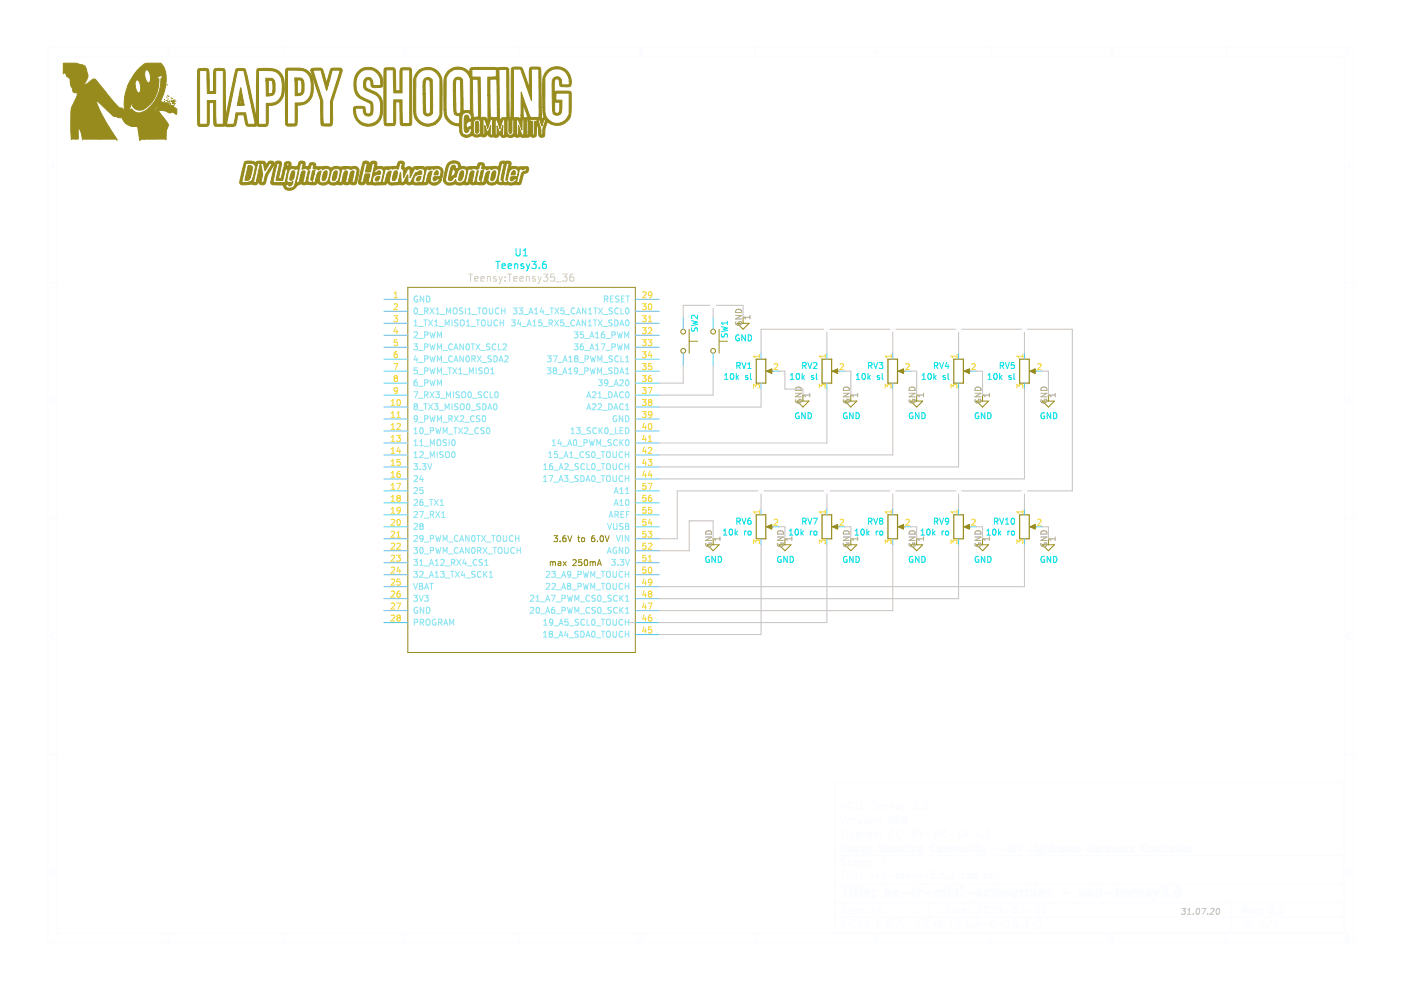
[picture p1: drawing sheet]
<svg xmlns="http://www.w3.org/2000/svg" width="297mm" height="210mm" viewBox="0 0 297 210" stroke-linecap="round" stroke-linejoin="round" font-family="sans-serif">
<path d="M.2 0h296.9v209.9h-296.9z" fill-rule="evenodd" fill="#fff" stroke="#fff" stroke-width=".21"/>
<g fill="none" stroke="#fafcff" stroke-width=".21">
<path d="M10.2 10h276.8v189.9h-276.8zM12.1 12h272.9v185.9h-272.9zM35.4 11.6h.8M35.4 10.6l.4-.3v1.3M60.1 10v2M85.4 10.4l.5-.1 .2 .3-.8 1h.8M110.1 10v2M135.3 10.3h.8l-.4 .5 .4 .1v.5l-.2 .2-.6-.2M160.1 10v2M185.6 10.2l-.3 .9h.9M186 10.7v.9M210 10v2"/>
<path d="M236 10.3h-.6l-.1 .6 .7-.1v.6l-.2 .2-.5-.2M260 10v2M285.9 10.3h-.4l-.1 .3-.1 .7 .2 .3 .5-.2-.1-.6h-.4l-.2 .2M10.7 35.6l.4-1.3 .5 1.3M10.8 35.2h.7M285.6 35.6l.4-1.3 .4 1.3M285.7 35.2h.6M10.2 60h1.9M285 60h2M10.8 84.2h.4l.3 .3-.3 .3 .3 .3-.2 .4h-.5zM10.8 84.8h.4M285.6 84.2h.5l.2 .3-.2 .3 .3 .3-.2 .4h-.6z"/>
<path d="M285.6 84.8h.5M10.2 109.9h1.9M285 109.9h2M11.5 134.3a.58 .58 0 0 0-.8 .5 .58 .58 0 0 0 .8 .6M286.4 134.3a.58 .58 0 0 0-.8 .5 .58 .58 0 0 0 .8 .6M10.2 159.9h1.9M285 159.9h2M178.3 173.1l.5 1.5 .5-1.5M178.5 171.6v-1.5l.5 1.1 .5-1.1v1.5M178.5 176.1v1.5h.7M179.7 174.1l.7-.2-.1-.2-.4-.1-.2 .2 .1 .7h.5M179.7 176.1v.1"/>
<path d="M179.7 176.6v1M181.1 176.7l-.5-.1-.3 .3 .1 .5 .2 .2 .5-.1M181.1 173.6v1M181.1 170.2a.71 .71 0 0 0-1 .5 .71 .71 0 0 0 .6 .9l.4-.1M181.5 173.6l-.4 .3M181.6 177.1l.7-.2-.1-.2-.4-.1-.2 .2 .1 .7h.5M181.7 170.1v1.2l.3 .3h.2l.4-.3v-1.2M182.5 173.7l-.4-.1-.2 .2 .1 .2 .5 .1v.4h-.6M183 176.7l.2-.1 .3 .1 .1 .9M183 176.6v1M183.2 173.1v.1M183.2 173.6v1"/>
<path d="M183.3 170.7v.1M183.3 171.5v.1M183.9 173.7l.2-.1 .4 .1 .1 .6-.1 .2-.4 .1-.2-.1zM184.8 176.7l-.3-.1-.2 .2v.2l.5 .1v.4h-.5M184.9 170.1h.8M185.2 173.7l.3-.1 .3 .1 .1 .9M185.2 173.6v1M185.3 170.1v1.5M185.5 177.1l.7-.2-.1-.2-.4-.1-.2 .2v.7h.6M186.2 171.1l.7-.2-.1-.2-.4-.1-.2 .2 .1 .7h.5M186.6 174.5v.1M186.6 173.7v.1"/>
<path d="M186.8 177.4v.2M186.8 176.7v.1M187.5 171.1l.7-.2-.1-.2-.4-.1-.2 .2v.7h.6M188.5 173.1v1.2l.2 .3h.3l.3-.3v-1.2M188.8 170.7l.2-.1 .4 .1 .1 .9M188.8 170.6v1M189.5 176.2a.59 .59 0 0 0-.7 0 .59 .59 0 0 0-.2 .7 .56 .56 0 0 0 .3 .6 .56 .56 0 0 0 .6-.1M190.7 170.7l-.4-.1-.2 .2 .1 .2 .5 .2v.3h-.6M190.8 173.2l-.6-.1-.2 .3v.3l.8 .3v.5l-.3 .1-.5-.1M191 176.2a.59 .59 0 0 0-.7 0 .59 .59 0 0 0-.2 .7 .56 .56 0 0 0 .3 .6 .56 .56 0 0 0 .6-.1M191.2 170.6l.4 1M191.5 173.1h.5l.2 .3-.2 .4 .2 .1 .1 .4-.3 .3h-.5z"/>
<path d="M191.5 173.8h.5M191.6 171.6l-.4 .5M191.7 177h1.1M192 170.6l-.4 1M193.5 176.1h.5l.3 .3-.3 .4 .3 .1 .1 .4-.3 .3h-.6zM193.5 176.8h.5M193.5 170.1h1l-.6 .6 .5 .1v.7l-.2 .1-.7-.1M194.8 176.1l.5 .8M195.1 171.5v.1M195.3 176.9v.7M195.8 176.1l-.5 .8M195.9 170.2l.2-.1a.81 .81 0 0 1 .5 .7 .81 .81 0 0 1-.5 .8l-.2-.1-.2-.5z"/>
<path d="M196.3 177h1.2M199 176.1v1.5l-.8-1.5v1.5M200.6 176.2a.71 .71 0 0 0-1 .5 .71 .71 0 0 0 .7 .9l.3-.2M201.2 177h1.2M203.9 176.2l-.6-.1-.3 .3 .1 .3 .7 .3v.4l-.2 .2-.6-.1M204.3 177.6l.5-1.5 .5 1.5M204.4 177.1h.7M207.2 176l-.3 1.1h.9M207.6 176.6v1M208.4 177.4v.2M209.2 176.2l.2-.1a.8 .8 0 0 1 .5 .7 .8 .8 0 0 1-.5 .8 1 1 0 0 1-.2-1.4zM285 165.9h-107.9v32"/>
<path d="M10.8 184.2a.65 .65 0 0 1 .7 .6 .65 .65 0 0 1-.7 .7zM35.4 198.5l.4-.3v1.3M35.4 199.5h.8M60.1 197.9v2M85.4 198.3l.5-.1 .2 .3-.8 1h.8M110.1 197.9v2M135.3 198.2h.8l-.4 .5 .4 .1v.6l-.2 .1-.6-.1M160.1 197.9v2M177.1 194.4h107.9M177.1 191.4h107.9M177.1 187.4h107.9M177.1 181.4h107.9"/>
<path d="M178.5 185.5h.5M178.5 195v1.5M178.7 195.6l.6 .9M179.2 184.8h-.7v1.5M179.3 192.2h-.6l-.3 .2 .1 .4 .7 .3v.4l-.2 .2-.6-.1M179.3 182.1h-.6l-.3 .2 .1 .4 .7 .3v.4l-.2 .2-.6-.1M179.3 195l-.8 .8M179.8 184.8v.1M179.8 185.3v1M179.9 182.1v1.5M179.9 192.2v.1M179.9 192.7v1"/>
<path d="M179.9 182.7l.2-.1h.4v1M180 195v.1M180 195.5v1M180.5 192.7h.8l-.8 1h.8M180.5 184.8v1.3l.2 .2M181.2 185.8l.7-.2-.1-.3h-.4l-.2 .2 .1 .7h.5M181.2 183.1l.7-.2-.1-.3h-.4l-.2 .2 .1 .7h.5M181.5 195.1a.59 .59 0 0 0-.7 0 .59 .59 0 0 0-.2 .7 .56 .56 0 0 0 .3 .6 .56 .56 0 0 0 .6-.1M181.8 193.2l.7-.2-.1-.2-.4-.1-.2 .2v.7h.6M182.2 195.5h.6v1M182.5 183.1l.7-.2-.1-.3h-.4l-.2 .2 .1 .7h.5M182.6 186.1v.2"/>
<path d="M182.6 185.3v.2M182.8 195.8l-.5 .1-.2 .2 .2 .4 .5-.1M183.1 193.5v.2M183.1 192.8v.1M183.6 182.6h.6M183.8 182.1v1.3l.4 .2M184.2 195.5h-.5l-.2 .2v.6l.2 .2 .5-.1M184.2 195v1.5M184.4 185.3l.1 .9 .3 .1 .2-.2M184.7 183.4v.2M184.7 182.6v.2M184.8 193.7l.4-1.5 .5 1.5"/>
<path d="M184.9 193.2h.7M185 185.3v1M185.6 198.1l-.3 .9h.9M186 198.6v.9M186 195.7h.5M186.3 185.3h-.4l-.2 .2v.2l.6 .1v.4h-.6M186.5 192.1l-.3 1.1h.9M186.7 195h-.7v1.5h.7M186.9 192.7v1M187 185.3h.4l.3 .2-.1 .6-.2 .2-.4-.1M187 184.8v1.5M187.4 196.3v.2"/>
<path d="M187.6 182l-1.3 1.9M188.1 195a.76 .76 0 0 1 .9 .7 .76 .76 0 0 1-.9 .8zM188.3 185.7h1.2M189.6 196.3v.2M190 185.3h.5M190.1 196.5l.5-1.5 .5 1.5M190.2 184.8v1.3l.3 .2M190.2 196h.8M191 185.8l.7-.2-.1-.3h-.4l-.2 .2v.7h.6M191.6 196.3v.2M192.2 185.8l.8-.2-.1-.3h-.4l-.3 .2 .1 .7h.6M193.6 185.4l.2-.1h.4v1"/>
<path d="M193.6 185.3v1M194.6 195v1.5M194.7 195.9l.5 .6M195.2 195.5l-.6 .5M195.4 185.3h-.3l-.2 .2 .1 .2 .4 .1v.4h-.5M195.8 195v.1M195.8 195.5v1M196 185.3l.4 1M196.4 186.3l-.4 .5M196.7 185.3l-.3 1M197 191.4v3M197.2 184.8h.9l-.5 .5 .4 .2v.6l-.2 .2-.6-.2"/>
<path d="M197.2 195.5h-.5l-.2 .2v.6l.2 .2 .5-.1M197.8 195.5h.6v1M198.4 195.8l-.7 .3 .3 .4 .4-.1M198.7 186.1v.2M199.8 195.5h-.4l-.3 .2 .1 .6 .2 .2 .4-.1M199.8 195v1.5M200.1 184.8h-.4a1.16 1.16 0 0 0-.2 1.4l.4 .1 .3-.2v-.5l-.3-.3-.4 .1-.1 .2M200.5 192.2a.75 .75 0 0 1 .8 .7 .75 .75 0 0 1-.8 .8zM200.5 186.4h1.2M202 192.8h.5l.1 .9M202 184.8v1.5M202.1 194.8a1.71 1.71 0 0 0 0 2.2"/>
<path d="M202.1 185.7l.5 .6M202.6 185.3l-.6 .5M202.6 193l-.5 .1-.2 .2 .2 .4 .5-.1M203.1 192.7h.6M203.2 184.8v.1M203.2 185.3v1M203.3 192.2v1.3l.4 .2M203.4 195h-.7l-.1 .7 .7-.1 .1 .2v.5l-.2 .2-.6-.2M204.1 196.3v.2M204.1 193.2l.7-.2-.1-.2-.4-.1-.2 .2 .1 .7h.5M204.6 185.3h-.4l-.3 .2 .1 .7h.6M204.7 196.5h.9"/>
<path d="M204.7 195.4l.4-.4v1.5M205.2 185.3h.6l.1 1M205.4 193.5v.2M205.4 192.8v.1M205.9 185.6l-.8 .3 .3 .4 .5-.1M206.2 196.3v.2M207.2 192.3l.6-.1 .3 .4-.9 1.1h.9M207.2 194.9l-.3 1.1h.9M207.2 185.3h-.4l-.3 .2 .1 .7h.6M207.2 184.8v1.5M207.6 195.5v1M207.9 186.1v.2"/>
<path d="M208.4 195.9h1.1M208.8 192.3l.4-.1a.85 .85 0 0 1-.2 1.5l-.2-.2-.1-.4zM209.2 185.3h-.4l-.2 .2v.2l.6 .1v.4h-.6M210 197.9v2M210.1 192.3l.6-.1 .3 .4-1 1.1h1M210.3 195h.2a.8 .8 0 0 1 .5 .7 .8 .8 0 0 1-.5 .8 1 1 0 0 1-.2-1.5zM210.5 185.3h-.4l-.3 .2 .1 .6 .2 .2 .4-.1M211.1 185.4l.3-.1h.3l.1 1M211.1 184.8v1.5M211.6 195.9h1.2M211.7 192.2h.2a.8 .8 0 0 1 .5 .7 .8 .8 0 0 1-.5 .8 1 1 0 0 1-.2-1.5zM213 193.1h1.2"/>
<path d="M213.4 196.5h.9M213.4 195.4l.5-.4v1.5M214.9 192.3l.2-.1a.8 .8 0 0 1 .6 .7 .8 .8 0 0 1-.6 .8l-.3-.6zM215.1 195h.1a.8 .8 0 0 1 .5 .7 .8 .8 0 0 1-.5 .8 .97 .97 0 0 1-.1-1.5zM216 196.6h1.1M216.2 192.2h1l-.7 1.5M217.4 196.5h.9M217.4 195.4l.4-.4v1.5M217.7 193.1h1.2M219.2 194.9l-.3 1.1h.9M219.4 192.2h1l-.5 .6 .4 .1v.6l-.2 .2-.7-.2M219.6 195.5v1"/>
<path d="M220.2 194.8a1.71 1.71 0 0 1 0 2.2M221.1 192.2h.2a.8 .8 0 0 1 .5 .7 .8 .8 0 0 1-.5 .8 1 1 0 0 1-.2-1.5zM236 198.2h-.6l-.1 .6 .7-.1v.7l-.2 .1-.5-.1M260 197.9v2M261 191.4v6.5M263.4 195v1.5M264.8 195.5h-.5l-.2 .2 .1 .7h.6M264.8 195v1.5M265.5 196.3v.2M265.5 195.5v.2M267.3 196.5h.8M267.3 195.4l.4-.4v1.5"/>
<path d="M269.8 194.9l-1.2 1.9M270.3 196.5h.8M270.3 195.4l.4-.4v1.5M285.6 184.2a.65 .65 0 0 1 .8 .6 .65 .65 0 0 1-.8 .7zM285.9 198.2h-.4l-.1 .3-.1 .7 .2 .3 .5-.1-.1-.7h-.4l-.2 .2"/>
</g>
<g fill="none" stroke="#fafcff" stroke-width=".38">
<path d="M178.6 179.1v1.5M178.6 179.8h.9M179.5 179.1v1.5M180.2 179.7h.5l.1 .9M180.8 179.9l-.7 .3 .2 .4 .5-.1M181.5 179.7l.4-.1 .3 .3v.5l-.3 .2-.4-.1M181.5 179.6v1.5M182.9 179.7l.4-.1 .3 .3-.1 .5-.2 .2-.4-.1M182.9 179.6v1.5M184.1 179.6l.4 1M184.8 179.6l-.3 1M187.3 179.1h-.6l-.3 .2 .1 .4 .7 .3v.4l-.2 .2-.6-.1"/>
<path d="M187.9 179.7l.3-.1 .3 .1 .1 .9M187.9 179.1v1.5M189.3 179.7l.2-.1 .4 .1v.7l-.2 .2-.4-.2zM190.6 179.7l.3-.1 .4 .1 .1 .6-.2 .2-.3 .1-.3-.2zM191.8 179.6h.6M192 179.1v1.3l.4 .2M192.9 179.1v.1M192.9 179.6v1M193.6 179.7l.2-.1 .4 .1v.9M193.6 179.6v1M195.6 179.7l-.5-.1-.2 .3v.5l.2 .2 .5-.1M195.6 179.6v1.2l-.3 .3-.4-.1"/>
<path d="M198.3 179.2a.71 .71 0 0 0-1 .5 .71 .71 0 0 0 .7 .9l.3-.2M198.9 179.7l.2-.1 .5 .1v.6l-.1 .2-.4 .1-.2-.2zM200.3 179.7l.4-.1 .2 .2M200.3 179.6v1M200.9 179.8l.2-.2 .4 .1 .1 .9M200.9 179.8v.8M202.3 179.7l.4-.1 .2 .2M202.3 179.6v1M202.9 179.8l.2-.2 .4 .1 .1 .9M202.9 179.8v.8M204.3 179.6l.1 .9 .3 .1 .2-.2M204.9 179.6v1"/>
<path d="M205.6 179.7l.3-.1 .3 .1 .1 .9M205.6 179.6v1M207 179.1v.1M207 179.6v1M207.5 179.6h.6M207.7 179.1v1.3l.4 .2M208.4 179.6l.4 1M209.1 179.6l-.3 1M213.8 179.1a.76 .76 0 0 1 .9 .7 .76 .76 0 0 1-.9 .8zM215.3 179.1v1.5M215.8 179.1l.5 .8M216.3 179.9v.7"/>
<path d="M216.8 179.1l-.5 .8M218.5 179.1v1.5h.7M219.7 179.1v.1M219.7 179.6v1M221 179.7l-.4-.1-.3 .3 .1 .5 .2 .2 .4-.1M221 179.6v1.2l-.2 .3-.4-.1M221.7 179.7l.3-.1 .3 .1 .1 .9M221.7 179.1v1.5M222.9 179.6h.6M223.1 179.1v1.3l.4 .2M224 179.6v1M224.4 179.6l-.4 .3"/>
<path d="M224.9 179.7l.2-.1 .4 .1v.7l-.2 .2-.4-.2zM226.2 179.7l.3-.1 .4 .1 .1 .6-.2 .2-.3 .1-.3-.2zM227.6 179.7l.4-.1 .2 .2M227.6 179.6v1M228.2 179.8l.2-.2 .4 .1 .1 .9M228.2 179.8v.8M230.7 179.8h.9M230.7 179.1v1.5M231.6 179.1v1.5M232.3 179.7h.6v.9M232.9 179.9l-.7 .3 .3 .4 .4-.1M233.7 179.6v1"/>
<path d="M234.1 179.6l-.4 .3M235.2 179.7l-.4-.1-.3 .3 .1 .5 .2 .2 .4-.1M235.2 179.1v1.5M235.8 179.6l.3 1 .3-.7 .2 .7 .4-1M237.5 179.7h.6v.9M238.1 179.9l-.7 .3 .3 .4 .4-.1M238.9 179.6v1M239.3 179.6l-.4 .3M243.1 179.2a.59 .59 0 0 0-.8 0 .59 .59 0 0 0-.1 .7 .56 .56 0 0 0 .2 .6 .56 .56 0 0 0 .7-.1M243.7 179.7l.2-.1 .5 .1v.7l-.3 .2-.4-.2zM245.1 179.7l.2-.1 .3 .1 .1 .9M245.1 179.6v1"/>
<path d="M246.2 179.6h.6M246.4 179.1v1.3l.4 .2M247.3 179.6v1M247.7 179.6l-.4 .3M248.2 179.7l.2-.1 .5 .1v.7l-.3 .2-.4-.2zM249.6 179.1v1.3l.2 .2M250.4 179.1v1.3l.2 .2M252.4 179.6v1M252.8 179.6l-.4 .3M184.5 180.6l-.4 .5M208.8 180.6l-.4 .5M210.8 180h1.2"/>
<path d="M239.7 180.1l.7-.2v-.2l-.5-.1-.2 .2 .1 .7h.6M251.1 180.1l.7-.2-.1-.2-.4-.1-.2 .2v.7h.6M263.5 193l.7-.1 .2-.2-.1-.4-.2-.1h-.6v1.5M263.9 193l.5 .7M265 193.2l.7-.2-.1-.2-.4-.1-.2 .2v.7h.6M266.2 192.7l.3 1 .4-1M267.5 193.5v.2M267.5 192.8v.1M269.4 192.3l.2-.1a.8 .8 0 0 1 .5 .7 .8 .8 0 0 1-.5 .8l-.4-.6zM270.7 193.5v.2M271.4 193.7h.8M271.4 192.6l.4-.4v1.5"/>
</g>
<g fill="none" stroke="#fafcff" stroke-width=".51">
<path d="M178.8 188.1h1.1M179.3 188.1l-.2 2M180.5 188.8l-.2 1.3M180.6 188.1l-.1 .2M180.6 188.1l.1 .1-.2 .1M181.2 188.8h.7M181.5 188.1l-.2 1.7 .1 .2 .4 .1M182.7 188.1l-.2 1.7 .2 .3M183.5 189.4l1-.2-.1-.4h-.6l-.3 .2v1h.8M185.2 189.9v.2M185.3 188.8l.1 .1-.1 .1M185.3 188.8v.2"/>
<path d="M187.8 188.9l.3-.1h.5l-.1 1.3M187.9 188.1l-.2 2M190.3 188.8a.52 .52 0 0 0-.8 .3l.3 .3 .4 .1 .1 .3-.3 .3-.6-.1M191.2 189.3h1.5M193.8 188.1l-.2 1.7 .3 .3M194.8 188.8l-.1 1.3M195.4 188.8h-.4l-.2 .3M196 189.3h1.5M198.5 188.9l.6-.1 .3 .2M198.5 188.8l-.1 1.3M199.4 189a.47 .47 0 0 1 .4-.2 .47 .47 0 0 1 .4 .2l-.1 1.1M199.4 189l-.2 1.1"/>
<path d="M201.2 188.8l-.1 1.3M201.3 188.1l-.1 .1 .1 .1M201.3 188.1v.2M203 188.8h-.7l-.3 .3-.1 .6 .4 .4 .6-.1M203.1 188.1l-.2 2M204 188.8l-.2 1.3M204.1 188.1l-.1 .1 .1 .1M204.1 188.1v.2M204.9 189.3h1.5M208.1 188.8h-.5l-.3 .3 .2 .3 .5 .1 .1 .3-.2 .2h-.7M209.9 188.8h-.8l-.2 .3-.1 .6 .4 .4 .6-.1M210.8 188.9l.3-.1h.4v1.3"/>
<path d="M210.9 188.1l-.3 2M212.4 188.8l.2 1.3 .5-1 .3 1 .5-1.3M214.7 188.8l-.1 1.2 .5 .1 .3-.2M215.6 188.8l-.2 1.3M216.5 188.8l-.2 1.3M217.1 188.8h-.4l-.3 .3M217.7 188.8h.8l.1 .3v.6a.66 .66 0 0 1-1 .3M217.8 188.1l-.2 2M219.6 188.1l-.2 1.7 .3 .3M220.4 189.4l1-.2v-.4h-.8l-.2 1 .2 .3 .6-.1M222.3 188.8l-.1 1.3M222.9 188.8h-.4l-.2 .3"/>
<path d="M225 189.3h1.5M229.1 188.8l-.1 1.2 .5 .1 .3-.2M230 188.8l-.2 1.3M231.6 188.8a.49 .49 0 0 0-.8 .3v.2l.5 .1 .3 .3-.4 .4-.5-.1M232.5 188.8h.8l.1 .3v.6a.66 .66 0 0 1-1 .3M232.6 188.1l-.2 2M234.3 189.3h1.5M236.5 188.8h.8M236.9 188.1l-.2 1.7 .1 .2 .4 .1M237.8 189.4l1-.2-.1-.4h-.5l-.4 .2v1h.8M239.5 189.4l1-.2v-.4h-.8l-.2 1 .2 .3 .6-.1M241.4 188.9l.3-.1h.5l-.1 1.3"/>
<path d="M241.4 188.8l-.2 1.3M243.9 188.8a.49 .49 0 0 0-.8 .3l.8 .6-.3 .4-.6-.1M244.7 188.8l.3 1.3M245 190.1l-.3 .5-.3 .2M245.6 188.8l-.6 1.3M246.3 188.1h1.2l-.7 .7 .4 .1 .2 .3-.2 .7-.3 .2h-.6l-.2-.2M248.1 189.9v.2M248.1 189.9l.1 .1-.1 .1M250.2 188.1a.93 .93 0 0 0-1.1 .8l-.1 .8 .4 .4a.69 .69 0 0 0 .8-.4l.1-.5-.4-.4a.69 .69 0 0 0-.8 .4"/>
</g>
<g fill="none" stroke="#968b1c" stroke-width=".21">
<path d="M86.5 60.9h48.2v77.5h-48.2zM146.1 72.3h1.8M146.1 69.8v5.1M152.5 72.3h1.7M152.5 69.8v5.1M156.3 68.5h2.5l-1.3 1.3zM157.5 67.3v1.2M162.9 78.7h1M176.8 78.7h1.1M190.8 78.7h1M204.8 78.7h1M218.7 78.7h1"/>
<path d="M169 85h2.5l-1.3 1.3zM170.2 83.8v1.2M179.1 85h2.6l-1.3 1.3zM180.4 83.8v1.2M193.1 85h2.5l-1.2 1.3zM194.4 83.8v1.2M207 85h2.6l-1.3 1.3zM208.3 83.8v1.2M221 85h2.5l-1.2 1.3zM222.3 83.8v1.2M116.7 119.1v.8M116.7 119.2l.3-.1 .2 .2"/>
<path d="M117.2 119.3l.2-.2h.3l.1 .8M117.2 119.3v.6M117.4 113.6h.8l-.4 .5 .3 .1 .1 .4-.2 .2-.6-.1M118.4 119.1h.3l.2 .2v.6h-.4l-.2-.2 .1-.2 .5-.1M118.8 114.7v.1M119.4 119.1l.7 .8M119.9 113.6h-.2l-.3 .3-.1 .7 .2 .2 .5-.1v-.4l-.2-.2h-.3l-.2 .2M120.1 119.1l-.7 .8M120.4 113.6l.4 1.2 .4-1.2M121.4 118.8l.5-.1 .3 .3-.8 .9h.8M122.4 114h.5M122.6 113.6v1.1l.3 .1"/>
<path d="M123.3 118.7h-.6v.6l.1-.2 .5 .1v.6l-.2 .1-.4-.1M123.4 114.1h.5l-.1 .7-.4-.1zM124 118.8l.2-.1a.67 .67 0 0 1 .4 .6 .67 .67 0 0 1-.4 .6l-.3-.5zM125.1 119.2l.4-.1 .2 .2M125.1 119.1v.8M125.7 119.3l.2-.2h.3v.8M125.7 119.3v.6M126 113.6l-.4 .1-.2 .4 .1 .6 .5 .1 .1-.2-.1-.5h-.3l-.3 .2M126.7 119.9l.4-1.2 .4 1.2M126.7 114.7v.1M126.8 119.6h.6M127.3 113.7l.2-.1a.67 .67 0 0 1 .5 .6 .67 .67 0 0 1-.5 .6l-.3-.4z"/>
<path d="M128.3 113.6l.4 1.2 .5-1.2M149.9 115.5h2.6l-1.3 1.3zM151.2 114.2v1.3M162.9 111.7h1M165.2 115.5h2.5l-1.3 1.3zM166.4 114.2v1.3M176.8 111.7h1.1M179.1 115.5h2.6l-1.3 1.3zM180.4 114.2v1.3M190.8 111.7h1M193.1 115.5h2.5l-1.2 1.3zM194.4 114.2v1.3"/>
<path d="M204.8 111.7h1M207 115.5h2.6l-1.3 1.3zM208.3 114.2v1.3M218.7 111.7h1M221 115.5h2.5l-1.2 1.3zM222.3 114.2v1.3"/>
<circle cx="144.9" cy="74.4" r=".51"/>
<circle cx="144.9" cy="70.3" r=".51"/>
<circle cx="151.2" cy="70.3" r=".51"/>
<circle cx="151.2" cy="74.4" r=".51"/>
</g>
<g fill="none" stroke="#64bcfa" stroke-width=".21">
<path d="M81.4 63.5h5.1M81.4 66h5.1M81.4 68.5h5.1M81.4 71.1h5.1M81.4 73.6h5.1M81.4 76.2h5.1M81.4 78.7h5.1M134.7 63.5h5.1M134.7 66h5.1M134.7 68.5h5.1M134.7 71.1h5.1M134.7 73.6h5.1"/>
<path d="M134.7 76.2h5.1M134.7 78.7h5.1M144.9 67.3v2.5M144.9 74.9v2.5M151.2 67.3v2.5M151.2 74.9v2.5M161.4 74.9v1.3M163.9 78.7h1.3M175.3 74.9v1.3M177.9 78.7h1.2M189.3 74.9v1.3M191.8 78.7h1.3"/>
<path d="M203.2 74.9v1.3M205.8 78.7h1.2M217.2 74.9v1.3M219.7 78.7h1.3M81.4 86.3h5.1M81.4 88.8h5.1M81.4 91.4h5.1M81.4 93.9h5.1M81.4 96.5h5.1M81.4 99h5.1M81.4 81.2h5.1M81.4 83.8h5.1"/>
<path d="M134.7 86.3h5.1M134.7 88.8h5.1M134.7 91.4h5.1M134.7 93.9h5.1M134.7 96.5h5.1M134.7 99h5.1M134.7 81.2h5.1M134.7 83.8h5.1M161.4 81.2v1.3M175.3 81.2v1.3M189.3 81.2v1.3M203.2 81.2v1.3"/>
<path d="M217.2 81.2v1.3M81.4 101.5h5.1M81.4 104.1h5.1M81.4 106.6h5.1M81.4 109.2h5.1M81.4 111.7h5.1M81.4 114.2h5.1M81.4 116.8h5.1M81.4 119.3h5.1M134.7 101.5h5.1M134.7 104.1h5.1M134.7 106.6h5.1"/>
<path d="M134.7 109.2h5.1M134.7 111.7h5.1M134.7 114.2h5.1M134.7 116.8h5.1M134.7 119.3h5.1M161.4 107.9v1.3M161.4 114.2v1.3M163.9 111.7h1.3M175.3 107.9v1.3M175.3 114.2v1.3M177.9 111.7h1.2M189.3 107.9v1.3"/>
<path d="M189.3 114.2v1.3M191.8 111.7h1.3M203.2 107.9v1.3M203.2 114.2v1.3M205.8 111.7h1.2M217.2 107.9v1.3M217.2 114.2v1.3M219.7 111.7h1.3M81.4 121.9h5.1M81.4 124.4h5.1M81.4 126.9h5.1M81.4 129.5h5.1"/>
<path d="M81.4 132h5.1M134.7 121.9h5.1M134.7 124.4h5.1M134.7 126.9h5.1M134.7 129.5h5.1M134.7 132h5.1M134.7 134.5h5.1"/>
</g>
<g fill="none" stroke="#8ce5f3" stroke-width=".21">
<path d="M87.7 72.9h.8l-.4 .5 .3 .1 .1 .4-.2 .3-.6-.2M87.8 70.5l.5-.1 .2 .3-.8 .9h.8M87.8 68.2l.3-.4v1.3M87.8 69.1h.7M87.9 65.4l.2-.1a.67 .67 0 0 1 .4 .6 .67 .67 0 0 1-.4 .7l-.3-.5zM88.1 75.4l-.3 .9h.8M88.4 75.9v.8M88.4 78h-.6v.6l.5-.1 .2 .2v.3l-.2 .3-.5-.2M88.5 62.8a.57 .57 0 0 0-.7 .6 .57 .57 0 0 0 .8 .5v-.4h-.3M88.8 66.7h.9M88.8 69.2h.9M88.8 71.8h.9"/>
<path d="M88.8 74.3h.9M88.8 76.8h.9M88.8 79.4h.9M89.8 62.8v1.2l-.7-1.2v1.2M89.8 67.8h.8M90 66l.6-.1 .2-.2-.1-.3-.7-.1v1.3M90 71h.6l.2-.2-.1-.3-.7-.1v1.2M90 73.6l.6-.1 .2-.2-.1-.3-.7-.1v1.3M90 76.1h.6l.2-.2-.1-.3-.7-.2v1.3M90 78.6h.6l.2-.2-.1-.3-.7-.1v1.3M90.2 67.8v1.3M90.3 66l.5 .6"/>
<path d="M90.5 62.8a.64 .64 0 0 1 .7 .6 .64 .64 0 0 1-.7 .6zM90.9 67.8l.8 1.3M91.2 65.3l.8 1.3M91.2 70.4l.3 1.2 .2-.9 .2 .9 .4-1.2M91.2 72.9l.3 1.3 .2-.9 .2 .9 .4-1.3M91.2 75.4l.3 1.3 .2-.9 .2 .9 .4-1.3M91.2 78l.3 1.3 .2-1 .2 1 .4-1.3M91.7 67.8l-.8 1.3M92 65.3l-.8 1.3M92.1 69.1h.8M92.1 68.2l.4-.4v1.3M92.4 66.6h.8"/>
<path d="M92.4 65.6l.4-.3v1.3M92.7 71.6v-1.2l.5 .9 .4-.9v1.2M92.7 74.2v-1.3l.5 .9 .4-.9v1.3M92.7 76.7v-1.3l.5 1 .4-1v1.3M92.7 79.3v-1.3l.5 .9 .4-.9v1.3M93.1 69.2h1M93.4 66.7h1M93.9 74.3h1M93.9 76.8h1M93.9 79.4h1M94.4 69.1v-1.3l.4 .9 .4-.9v1.3M94.7 66.6v-1.3l.4 .9 .4-.9v1.3"/>
<path d="M95 78h.7M95.4 78v1.3M95.8 67.8v1.3M95.9 75.6a.56 .56 0 0 0-.8 .5 .56 .56 0 0 0 .8 .5M95.9 73a.56 .56 0 0 0-.8 .5 .56 .56 0 0 0 .8 .5M96 78l.8 1.3M96.2 65.4h.5a.78 .78 0 0 1-.1 1.2l-.5-.2v-.7zM96.2 74.2l.5-1.3 .4 1.3M96.2 76.7l.5-1.3 .4 1.3M96.4 73.8h.6M96.4 76.4h.6M96.8 78l-.8 1.3"/>
<path d="M97.1 67.9l-.5-.1-.2 .2 .1 .4 .5 .2 .1 .3-.3 .2-.4-.1M97.3 79.3h.7M97.3 78.3l.3-.3v1.3M97.6 68l.3-.2a.44 .44 0 0 1 .5 .5v.6l-.5 .2-.3-.2zM98.1 65.4l-.5-.1-.1 .1v.5l.6 .2v.2l-.2 .3-.5-.1M98.2 72.9v1.3l-.7-1.3v1.3M98.2 75.4v1.3l-.7-1.3v1.3M98.2 79.4h1M98.7 65.3v1.3M98.9 75.6l.2-.2a.67 .67 0 0 1 .4 .7 .67 .67 0 0 1-.4 .6l-.3-.5zM98.9 73l.2-.1a.67 .67 0 0 1 .4 .6 .67 .67 0 0 1-.4 .7l-.3-.5zM98.9 69.1h.7"/>
<path d="M98.9 68.2l.4-.4v1.3M99.2 66.6h.7M99.2 65.6l.4-.3v1.3M99.5 79.3v-1.3l.4 .9 .5-.9v1.3M99.9 69.2h.9M99.9 72.9h.7M100 76.1l.7-.1v-.4l-.7-.2v1.3M100.2 66.7h.9M100.3 72.9v1.3M100.4 76.1l.4 .6M100.9 72.9l.8 1.3M101 67.8h.7"/>
<path d="M101 78v1.3M101.2 75.4l.9 1.3M101.3 65.3h.7M101.3 67.8v1.3M101.6 65.3v1.3M101.7 72.9l-.8 1.3M101.9 74.3h1M102.1 75.4l-.9 1.3M102.1 68l.3-.2a.44 .44 0 0 1 .5 .5l-.1 .6-.4 .2-.3-.2zM102.2 78.1l-.5-.1-.1 .1v.4l.6 .3v.2l-.2 .3-.5-.1M102.2 76.8h1M102.4 65.5l.3-.2a.44 .44 0 0 1 .5 .4l-.1 .7-.4 .2-.3-.2z"/>
<path d="M102.8 78.2l.2-.2a.44 .44 0 0 1 .6 .4l-.1 .7-.5 .2-.3-.5zM103.4 67.8v1.1l.3 .2 .4-.1 .1-.1v-1.1M103.8 65.3v1l.2 .3h.2l.3-.3v-1M103.9 73l-.5-.1-.2 .1v.4l.6 .2 .1 .3-.3 .3-.5-.1M104.1 79.3h.7M104.1 78.3l.3-.3v1.3M104.2 75.5l-.5-.1-.2 .2 .1 .4 .5 .2 .1 .3-.3 .2h-.5M104.7 75.4a.64 .64 0 0 1 .7 .7 .64 .64 0 0 1-.7 .6zM105.1 73a.56 .56 0 0 0-.8 .5 .56 .56 0 0 0 .8 .5M105.5 68a.56 .56 0 0 0-.7 0 .56 .56 0 0 0 0 .8l.3 .3 .4-.1M105.7 72.9v1.3h.6M105.8 65.4a.56 .56 0 0 0-.7 .1 .56 .56 0 0 0 0 .8l.3 .3 .4-.2"/>
<path d="M105.8 76.7l.4-1.3 .4 1.3M105.9 76.4h.6M106 67.8v1.3M106 68.4h.8M106.3 65.3v1.3M106.3 65.9h.8M106.6 73l.5-.1 .3 .4-.8 .9h.8M106.8 67.8v1.3M107 75.6l.5-.2 .2 .4-.7 .9h.7M107.1 65.3v1.3M108.5 67.8h.7l-.4 .5 .4 .1v.6l-.2 .1-.5-.1M108.8 65.3h.8l-.4 .5 .3 .1v.5l-.1 .2-.6-.2"/>
<path d="M110 65.3h.8l-.4 .5 .3 .1 .1 .4-.2 .3-.6-.2M110 67.8l-.3 .9h.8M110.3 68.3v.8M110.7 69.2h.9M111 66.7h1M111.8 69.1l.4-1.3 .4 1.3M111.9 68.7h.6M112.1 66.6l.5-1.3 .4 1.3M112.3 66.2h.6M113 69.1h.7M113 68.2l.3-.4v1.3M113.3 66.6h.8"/>
<path d="M113.3 65.6l.4-.3v1.3M114.8 67.8h-.5l-.1 .6 .5-.1 .2 .3v.3l-.2 .2-.5-.1M114.8 65.2l-.3 .9h.8M115.2 69.2h.9M115.2 65.7v.9M115.5 66.7h1M116 78h.8l-.4 .5 .3 .1 .1 .4-.3 .3-.5-.2M116.1 75.4h.8l-.5 .5 .4 .2v.5l-.2 .1-.5-.1M116.4 68.5l.7-.1v-.4l-.7-.2v1.3M116.6 65.3h.7M116.7 68.5l.5 .6M117 65.3v1.3"/>
<path d="M117.3 75.4h.8l-.5 1.3M117.5 78.5l-.2 .3v.2l.2 .3h.3l.2-.3-.1-.4-.1-.1M117.5 78.5l-.2-.2 .2-.3 .4 .1v.3l-.1 .1M117.5 78.5h.3M117.6 67.8l.8 1.3M117.6 65.3l.9 1.3M118.2 79.4h1M118.3 76.8h1M118.4 67.8l-.8 1.3M118.5 65.3l-.9 1.3M119.3 79.3l.4-1.3 .5 1.3M119.4 76.7l.4-1.3 .4 1.3"/>
<path d="M119.4 78.9h.7M119.5 67.8h-.6v.6l.1-.1 .5 .1v.6l-.2 .1-.4-.1M119.5 76.4h.6M119.6 65.3h-.6l-.1 .6 .2-.1 .4 .1 .1 .5-.2 .2-.5-.2M119.8 69.2h1M119.9 66.7h.9M120.5 78.3l.4-.3v1.3M120.5 79.3h.8M120.6 76.7h.7M120.6 75.8l.4-.4v1.3M121.8 70.4h.7l-.4 .5 .4 .1v.4l-.2 .2-.5-.1M121.8 72.9h.7l-.4 .5 .4 .1v.4l-.2 .3-.5-.2"/>
<path d="M121.8 68a.56 .56 0 0 0-.8 .5 .56 .56 0 0 0 .8 .5M121.9 65.4a.56 .56 0 0 0-.8 .1 .56 .56 0 0 0 0 .8l.4 .3 .4-.2M122.1 76l-.3-.2 .3-.4h.2l.2 .3-.2 .3M122.1 76l-.3 .2v.3l.3 .2h.3l.1-.2v-.3l-.2-.2M122.1 76h.2M122.2 69.1l.4-1.3 .4 1.3M122.2 66.6l.5-1.3 .4 1.3M122.3 68.7h.6M122.4 66.2h.5M122.5 78.5l-.3 .3-.3-.1-.1-.6 .4-.1 .3 .2-.1 .7-.2 .3-.3 .1M122.7 79.4h1M122.8 76.8h.9"/>
<path d="M123.6 72.9l-.3 .1-.3 .5 .1 .5 .5 .1v-.6l-.3-.1-.3 .2M123.7 70.4h-.6l-.1 .6 .2-.1h.4l.1 .6-.2 .1-.5-.1M124 71.8h1M124 74.3h1M124 78.6h.6l.1-.2-.1-.3-.6-.1v1.3M124 76.1l.7-.1v-.4l-.7-.2v1.3M124.2 67.8v1.3l-.7-1.3v1.3M124.2 65.3v1.3l-.7-1.3v1.3M124.7 68.2l.4-.4v1.3M124.7 69.1h.7M124.8 66.6h.7M124.8 65.6l.3-.3v1.3"/>
<path d="M125.1 71.6l.4-1.2 .4 1.2M125.1 74.2l.4-1.3 .4 1.3M125.1 78l.3 1.3 .3-1 .2 1 .3-1.3M125.2 71.3h.6M125.2 73.8h.6M125.2 75.4l.3 1.3 .2-.9 .3 .9 .3-1.3M125.8 67.8h.7M125.9 65.3h.7M126.2 67.8v1.3M126.2 65.3v1.3M126.3 71.6h.7M126.3 70.7l.4-.3v1.2"/>
<path d="M126.3 73.3l.4-.4v1.3M126.3 74.2h.7M126.7 79.3v-1.3l.4 .9 .4-.9v1.3M126.8 76.7v-1.3l.4 1 .4-1v1.3M126.8 67.8l.9 1.3M126.9 65.3l.8 1.3M127.4 72.9h.9l-.6 1.3M127.7 67.8l-.9 1.3M127.7 65.3l-.8 1.3M127.8 69.2h1M127.8 79.4h1M127.9 66.7h1"/>
<path d="M127.9 76.8h1M128.1 70.4l-.4 .1-.2 .4v.6l.6 .1 .1-.2-.1-.5h-.4l-.2 .2M128.1 63.4h.7l.1-.2-.1-.3-.7-.1v1.2M128.5 63.4l.4 .6M128.5 71.8h.9M128.5 74.3h.9M129.4 63.4h.5M129.7 71h.6l.2-.2-.1-.3-.7-.1v1.2M129.7 73.6l.6-.1 .2-.2-.1-.3-.7-.1v1.3M129.8 67.9l-.5-.1-.2 .2v.3l.6 .3 .1 .3-.3 .2-.4-.1M129.8 78.1l-.5-.1-.2 .1v.4l.6 .2 .1 .3-.3 .3-.4-.1M129.9 65.4l-.5-.1-.2 .1v.5l.5 .1 .2 .3-.3 .3-.5-.1"/>
<path d="M129.9 75.5l-.5-.1-.3 .3 .1 .3 .6 .2v.4l-.7 .1M130 62.8h-.6v1.2h.6M130.3 67.8a.64 .64 0 0 1 .8 .7 .64 .64 0 0 1-.8 .6zM130.3 78a.64 .64 0 0 1 .8 .6 .64 .64 0 0 1-.8 .7zM130.9 70.4l.3 1.2 .2-.9 .3 .9 .3-1.2M130.9 72.9l.3 1.3 .2-.9 .3 .9 .3-1.3M131.1 65.4a.58 .58 0 0 0-.8 .5 .58 .58 0 0 0 .7 .6l.1-.1M131.1 75.6a.58 .58 0 0 0-.8 .5 .58 .58 0 0 0 .8 .6v-.1M131.2 62.8h-.4l-.2 .1v.3l.5 .3 .1 .3-.2 .2h-.5M131.4 69.1l.4-1.3 .5 1.3M131.4 79.3l.4-1.3 .5 1.3M131.6 68.7h.5"/>
<path d="M131.6 78.9h.5M131.7 65.3v1.3h.6M131.7 75.4v1.3h.6M131.8 63.4h.4M132.4 62.8h-.6v1.2h.6M132.4 71.6v-1.2l.5 .9 .4-.9v1.2M132.4 74.2v-1.3l.5 .9 .4-.9v1.3M132.6 75.8l.4-.4v1.3M132.6 76.7h.8M132.6 78.3l.4-.3v1.3M132.6 79.3h.8M132.7 62.8h.8"/>
<path d="M132.7 65.4l.2-.1a.67 .67 0 0 1 .5 .6 .67 .67 0 0 1-.5 .7l-.3-.5zM132.7 68l.2-.2a.67 .67 0 0 1 .5 .7 .67 .67 0 0 1-.5 .6l-.3-.5zM133.1 62.8v1.2M87.7 98.3h.8l-.4 .5 .3 .1 .1 .4-.2 .3-.6-.2M87.7 83.1h.9l-.6 1.2M87.8 91.9h.7M87.8 91l.3-.3v1.2M87.8 93.6l.3-.4v1.3M87.8 96.1l.3-.3v1.2M87.8 94.5h.7M87.8 97h.7M88 86.2l-.2-.3 .2-.3h.3l.2 .3-.2 .3"/>
<path d="M88 86.2l-.2 .2v.3l.2 .2 .4-.1 .1-.2v-.2l-.2-.2M88 86.2h.3M88.4 80.5l-.4 .2-.2 .4v.6h.6l.1-.1-.1-.5-.4-.1-.2 .3M88.5 88.7l-.2 .2h-.4l-.1-.6 .5-.2 .2 .3-.1 .7-.1 .3h-.4M88.8 87h.9M88.8 89.5h.9M88.8 81.9h.9M88.8 84.5h.9M89 95.9l.5-.1 .2 .3-.8 .9h.8M89 94.5h.7M89 93.6l.4-.4v1.3M89.1 99.4v.2"/>
<path d="M89.1 90.8l.2-.1a.69 .69 0 0 1 .4 .6 .69 .69 0 0 1-.4 .6l-.3-.4zM89.5 98.3h.8l-.4 .5 .4 .1v.5l-.2 .2-.6-.2M89.8 85.6h.8M90 92.1h.9M90 94.6h.9M90 97.2h.9M90 88.8l.6-.1 .2-.1-.1-.3-.7-.2v1.3M90 81.2l.6-.1 .2-.1-.1-.3-.7-.2v1.3M90 83.7h.6l.2-.2-.1-.3-.7-.1v1.2M90.2 85.6v1.3M90.3 83.7l.5 .6M90.7 98.3l.4 1.3 .4-1.3"/>
<path d="M90.9 85.6l.8 1.3M91.2 88.1l.3 1.3 .2-.9 .2 .9 .4-1.3M91.2 80.5l.3 1.3 .2-.9 .2 .9 .4-1.3M91.2 83.1l.8 1.2M91.2 91.3h.6l.1-.5-.7-.1v1.2M91.2 94.5v-1.3l.4 .9 .5-.9v1.3M91.2 97v-1.2l.4 .9 .5-.9v1.2M91.7 85.6l-.8 1.3M92 83.1l-.8 1.2M92.1 85.6h.8l-.5 .5 .4 .1v.5l-.2 .2-.5-.2M92.4 90.7l.3 1.2 .2-.9 .3 .9 .3-1.2M92.4 83.1h.8l-.5 .4 .4 .2v.5l-.2 .1-.5-.1"/>
<path d="M92.7 93.4l.2-.2a.45 .45 0 0 1 .6 .4l-.1 .7-.5 .2-.2-.2zM92.7 95.8v1.2M92.7 81.8v-1.3l.5 .9 .4-.9v1.3M92.7 89.4v-1.3l.5 1 .4-1v1.3M93.1 87h1M93.4 84.5h1M93.9 89.5h1M94 91.9v-1.2l.4 .9 .4-.9v1.2M94 95.8h-.5l-.3 .2 .1 .3 .6 .2v.4l-.7 .1M94.4 86.9v-1.3l.4 .9 .4-.9v1.3M94.5 95.9l.2-.1a.44 .44 0 0 1 .6 .4l-.1 .6-.5 .2-.2-.2zM94.7 93.3l-.5-.1-.2 .1v.4l.6 .3 .1 .3-.3 .2-.4-.1"/>
<path d="M94.7 84.3v-1.2l.4 .9 .4-.9v1.2M95.1 92.1h1M95.2 88.8l.6-.1v-.4l-.6-.2v1.3M95.2 93.2v1.3M95.5 88.8l.4 .6M95.8 85.6v1.3M95.9 93.3l.2-.1a.67 .67 0 0 1 .4 .7 .67 .67 0 0 1-.4 .6l-.3-.5zM95.9 95.9l.2-.1a.67 .67 0 0 1 .4 .6 .67 .67 0 0 1-.4 .6l-.3-.5zM96.1 83.1v1.2M96.2 90.7h.7M96.3 88.1l.9 1.3M96.5 90.7v1.2"/>
<path d="M97.1 85.7l-.5-.1-.2 .1 .1 .5 .5 .1 .1 .3-.3 .3-.4-.1M97.2 88.1l-.9 1.3M97.2 90.7l.9 1.2M97.4 83.1h-.5l-.2 .1v.3l.6 .3 .1 .3-.2 .2h-.5M97.6 88.3l.5-.2 .2 .4-.8 .9h.8M97.6 85.8l.3-.2a.44 .44 0 0 1 .5 .4v.7l-.5 .2-.3-.2zM97.9 83.2l.3-.1a.44 .44 0 0 1 .5 .4v.7l-.5 .1-.3-.1zM98.1 90.7l-.9 1.2M98.5 90.8l.5-.1 .2 .3-.8 .9h.8M98.6 89.5h.9M99 85.7l.2-.1a.67 .67 0 0 1 .5 .6 .67 .67 0 0 1-.5 .7l-.3-.5zM99.3 83.2l.2-.1a.67 .67 0 0 1 .5 .6 .67 .67 0 0 1-.5 .6l-.3-.5z"/>
<path d="M99.5 92.1h.9M99.9 87h.9M100.2 84.5h.9M100.5 88.3a.56 .56 0 0 0-.8 .5 .56 .56 0 0 0 .8 .5M101.4 90.8a.56 .56 0 0 0-.7 .5 .56 .56 0 0 0 .7 .5M101.7 88.2l-.4-.1-.3 .3 .1 .3 .6 .2v.4l-.2 .1h-.5M101.8 85.7l-.5-.1-.2 .1v.4l.6 .2 .1 .3-.2 .3-.5-.1M102.1 83.1h-.5l-.2 .1v.3l.6 .3 .1 .3-.2 .2h-.5M102.4 85.6a.64 .64 0 0 1 .7 .6 .64 .64 0 0 1-.7 .7zM102.4 88.3l.1-.2a.67 .67 0 0 1 .5 .7 .67 .67 0 0 1-.5 .6l-.3-.5zM102.7 90.8l-.5-.1-.2 .1 .1 .4 .4 .2 .2 .3-.3 .2h-.5M103.3 90.8l.1-.1a.69 .69 0 0 1 .5 .6 .69 .69 0 0 1-.5 .6l-.3-.4z"/>
<path d="M103.4 83.2a.56 .56 0 0 0-.8 .5 .56 .56 0 0 0 .8 .5M103.4 86.9l.5-1.3 .4 1.3M103.6 86.5h.6M103.9 83.1v1.2h.6M104.8 85.7l.1-.1a.67 .67 0 0 1 .5 .6 .67 .67 0 0 1-.5 .7l-.3-.5zM105 83.2l.2-.1a.69 .69 0 0 1 .4 .6 .69 .69 0 0 1-.4 .6l-.3-.5zM115.3 99.6h.7M115.3 98.6l.3-.3v1.3M116.3 97h.7M116.3 96.1l.4-.3v1.2M117.1 94.5h.7M117.1 98.3l-.4 .1-.2 .5 .1 .6h.5v-.6l-.4-.1-.2 .2"/>
<path d="M117.1 93.6l.4-.4v1.3M117.5 99.7h.9M118.2 95.8h-.6l-.1 .6 .5-.2 .2 .3v.3l-.2 .2-.5-.1M118.5 97.2h.9M118.6 99.6l.4-1.3 .4 1.3M118.6 93.2l-.3 .9h.8M118.7 99.2h.6M118.9 93.6v.9M119.3 94.6h.9M119.6 97l.4-1.2 .4 1.2M119.7 96.7h.6M119.7 98.4l.5-.1 .3 .3-.8 1h.8"/>
<path d="M120.4 94.5l.4-1.3 .4 1.3M120.5 94.1h.6M120.7 99.7h1M120.8 97h.7M120.8 96.1l.3-.3v1.2M121.1 91.9h.7M121.1 91l.3-.3v1.2M121.7 93.3l.2-.1a.69 .69 0 0 1 .4 .7 .69 .69 0 0 1-.4 .6l-.3-.5zM121.8 97.2h.9M122.2 90.7h.8l-.4 .5 .3 .1 .1 .4-.2 .2-.6-.1M122.5 94.6h1M122.7 98.4l-.5-.1-.2 .1v.4l.5 .2 .2 .3-.3 .3-.5-.1"/>
<path d="M123.3 92.1h.9M123.7 95.9a.56 .56 0 0 0-.8 .5 .56 .56 0 0 0 .8 .5M123.8 93.9l.6-.1 .1-.5-.7-.1v1.3M123.9 98.4a.56 .56 0 0 0-.7 .1 .56 .56 0 0 0 0 .8l.4 .3 .3-.2M124.4 84.3l.4-1.2 .5 1.2M124.4 86.9l.4-1.3 .5 1.3M124.5 98.3v1.3h.6M124.5 86.5h.6M124.5 84h.6M125 95.8h-.5l-.3 .2 .1 .3 .6 .2v.4l-.2 .1h-.5M125 93.2l.3 1.3 .2-.9 .2 .9 .3-1.3M125.2 90.8l-.5-.1-.2 .1v.4l.6 .2 .1 .3-.2 .2h-.5"/>
<path d="M125.6 95.9l.1-.1a.67 .67 0 0 1 .5 .6 .67 .67 0 0 1-.5 .6l-.3-.5zM125.6 98.4l.1-.1a.67 .67 0 0 1 .5 .6 .67 .67 0 0 1-.5 .7l-.3-.5zM125.6 85.7l.5-.1 .2 .4-.7 .9h.7M125.6 83.2l.5-.1 .2 .3-.7 .9h.7M126.4 97.2h1M126.4 99.7h1M126.5 90.8a.56 .56 0 0 0-.8 .1 .56 .56 0 0 0 0 .7l.4 .3 .4-.1M126.5 94.5v-1.3l.5 .9 .4-.9v1.3M126.8 85.7l.5-.1 .2 .4-.7 .9h.7M126.8 84.3h.7M126.8 83.4l.4-.3v1.2M126.9 80.5h.8l-.4 .5 .3 .1v.6l-.2 .1-.5-.1"/>
<path d="M127 90.7v1.2M127.2 91.2l.5 .7M127.5 95.8h.7M127.5 98.3h.7M127.7 94.6h.9M127.7 90.7l-.7 .7M127.8 87h1M127.8 84.5h1M127.8 95.8v1.2M127.8 98.3v1.3M128.3 90.8l.2-.1a.69 .69 0 0 1 .5 .6 .69 .69 0 0 1-.5 .6l-.3-.4zM128.6 95.9l.3-.1a.44 .44 0 0 1 .5 .4v.6l-.5 .2-.3-.2z"/>
<path d="M128.6 98.5l.3-.2a.44 .44 0 0 1 .5 .4v.7l-.5 .2-.3-.2zM128.9 81.1l-.3 .2h-.3l-.2-.2 .1-.4 .4-.2 .3 .3-.2 .9-.4 .1M129.1 85.6a.64 .64 0 0 1 .7 .6 .64 .64 0 0 1-.7 .7zM129.1 83.1a.64 .64 0 0 1 .7 .6 .64 .64 0 0 1-.7 .6zM129.1 81.9h1M129.2 92.1h1M129.6 93.3l-.5-.1-.2 .1v.4l.6 .3 .1 .3-.2 .2-.5-.1M130 95.8v1l.2 .2h.3l.2-.2v-1M130 98.3v1l.2 .3h.3l.2-.3v-1M130.2 84.3l.4-1.2 .4 1.2M130.2 86.9l.4-1.3 .4 1.3M130.2 81.8l.4-1.3 .5 1.3"/>
<path d="M130.3 86.5h.6M130.3 84h.6M130.3 81.4h.6M130.5 90.7v1.2h.6M130.7 88.2a.59 .59 0 0 0-.7 .6 .59 .59 0 0 0 .7 .6l.1-.5h-.3M130.9 93.3a.56 .56 0 0 0-.8 .6 .56 .56 0 0 0 .8 .5M131.4 80.7l.5-.2 .2 .4-.8 .9h.8M131.4 93.2v1.3M131.5 91.3h.4M131.6 93.8l.5 .7M132 95.9a.56 .56 0 0 0-.7 .1 .56 .56 0 0 0 0 .7l.4 .3 .3-.1M132 98.4a.56 .56 0 0 0-.7 .1 .56 .56 0 0 0 0 .8l.4 .3 .3-.2"/>
<path d="M132 88.1v1.3l-.7-1.3v1.3M132.1 90.7h-.6v1.2h.6M132.1 85.7a.56 .56 0 0 0-.8 .5 .56 .56 0 0 0 .8 .5M132.1 83.2a.56 .56 0 0 0-.8 .5 .56 .56 0 0 0 .8 .5M132.1 93.2l-.7 .8M132.6 95.8v1.2M132.6 98.3v1.3M132.6 96.4h.7M132.6 98.9h.7M132.6 86.9h.8M132.6 88.1a.64 .64 0 0 1 .8 .7 .64 .64 0 0 1-.8 .6zM132.6 90.7a.64 .64 0 0 1 .8 .6 .64 .64 0 0 1-.8 .6z"/>
<path d="M132.6 86l.4-.4v1.3M132.7 93.3l.2-.1a.67 .67 0 0 1 .5 .7 .67 .67 0 0 1-.5 .6l-.3-.5zM132.7 80.7l.2-.2a.67 .67 0 0 1 .5 .7 .67 .67 0 0 1-.5 .6l-.3-.5zM132.7 83.2l.2-.1a.67 .67 0 0 1 .5 .6 .67 .67 0 0 1-.5 .6l-.3-.5zM133.2 83.1v.1M133.3 95.8v1.2M133.3 98.3v1.3M87.7 116.1h.8l-.4 .4 .3 .2 .1 .4-.2 .2-.6-.1M87.7 118.6h.8l-.4 .5 .3 .1 .1 .4-.2 .3-.6-.2M87.8 101l.5-.2 .2 .4-.8 .9h.8M87.8 103.5l.5-.1 .2 .3-.8 .9h.8M87.8 106l.5-.1 .2 .4-.8 .9h.8"/>
<path d="M87.8 108.6l.5-.2 .2 .4-.8 .9h.8M87.8 111.1l.5-.1 .2 .3-.8 1h.8M87.8 113.7l.5-.2 .2 .4-.8 .9h.8M88.9 108.4h.9l-.6 1.3M89 119l.4-.4v1.3M89 119.9h.7M89.1 116.2l.2-.1a.69 .69 0 0 1 .4 .6 .69 .69 0 0 1-.4 .6l-.3-.4zM89.2 106l-.2 .9 .2 .3 .5-.1v-.5l-.2-.2h-.3l-.2 .2M89.2 111.5l-.2-.2 .2-.3 .5 .1v.3l-.2 .1M89.2 111.5l-.2 .3v.2l.2 .3h.3l.2-.3v-.4l-.2-.1M89.2 106h.1M89.2 111.5h.3"/>
<path d="M89.3 100.8l-.3 .9h.8M89.6 101.3v.8M89.6 105.9l-.4 .1M89.7 103.4h-.6l-.1 .6 .2-.1 .5 .1v.5l-.2 .1-.5-.1M89.7 114.1l-.2 .2h-.4v-.6l.4-.2 .2 .3v.7l-.2 .2-.4 .1M90 107.3h.9M90 109.8h.9M90 114.9h.9M90 117.5h.9M90 120h.9M91.1 105.9h.7M91.1 119.9l.4-1.3 .4 1.3"/>
<path d="M91.2 119.5h.6M91.2 109.1h.6l.1-.5-.7-.2v1.3M91.2 114.2l.6-.1 .1-.4-.7-.2v1.3M91.2 116.7h.6l.1-.5-.7-.1v1.2M91.4 105.9v1.3M91.5 109.1l.4 .6M92.1 105.9l.8 1.3M92.3 119l.3-.4v1.3M92.3 119.9h.7M92.4 108.4l.8 1.3M92.4 113.5l.3 1.3 .2-.9 .3 .9 .3-1.3M92.4 116.1l.3 1.2 .2-.9 .3 .9 .3-1.2"/>
<path d="M92.9 105.9l-.8 1.3M93.2 108.4l-.8 1.3M93.3 107.2h.8M93.3 106.3l.4-.4v1.3M93.5 118.7l.5-.1 .2 .4-.8 .9h.8M93.7 109.7h.7M93.7 108.8l.3-.4v1.3M94 114.8v-1.3l.4 .9 .4-.9v1.3M94 117.3v-1.2l.4 .9 .4-.9v1.2M94.4 120h1M95.1 114.9h1M95.1 117.5h1"/>
<path d="M95.7 119.3l.6-.1 .1-.2v-.3l-.7-.1v1.3M96 119.3l.4 .6M96.8 118.6l.9 1.3M97.1 113.7a.58 .58 0 0 0-.8 .4 .58 .58 0 0 0 .7 .6h.1M97.1 116.2a.58 .58 0 0 0-.8 .5 .58 .58 0 0 0 .7 .6l.1-.1M97.5 114.8l.4-1.3 .4 1.3M97.5 117.3l.4-1.2 .4 1.2M97.6 114.4h.6M97.6 117h.6M97.7 118.6l-.9 1.3M98.4 118.6l-.3 .8h.8M98.7 119v.9"/>
<path d="M99.1 120h.9M99.5 113.5v1.3l-.8-1.3v1.3M99.5 116.1v1.2l-.8-1.2v1.2M100.1 113.7l.2-.2a.67 .67 0 0 1 .5 .7 .67 .67 0 0 1-.5 .6l-.3-.5zM100.1 116.2l.2-.1a.67 .67 0 0 1 .5 .6 .67 .67 0 0 1-.5 .6l-.3-.4zM101.1 118.7a.58 .58 0 0 0-.8 .5 .58 .58 0 0 0 .7 .6l.1-.1M101.1 113.5h.7M101.3 116.7h.6l.1-.2-.1-.3-.6-.1v1.2M101.4 113.5v1.3M101.6 116.7l.4 .6M102.1 113.5l.9 1.3M102.3 118.7l-.5-.1-.2 .1v.4l.6 .2 .1 .3-.2 .3-.5-.1"/>
<path d="M102.4 116.1l.9 1.2M102.8 119l.3-.4v1.3M102.8 119.9h.7M103 113.5l-.9 1.3M103.1 114.9h1M103.3 116.1l-.9 1.2M103.4 117.5h1M104.2 113.5h.7M104.5 116.1h.8M104.6 113.5v1.3M104.9 116.1v1.2M105.4 113.7l.2-.2a.45 .45 0 0 1 .6 .5l-.1 .6-.5 .2-.2-.2z"/>
<path d="M105.7 116.2l.2-.1a.45 .45 0 0 1 .6 .4l-.2 .8h-.5a.92 .92 0 0 1-.1-1.1zM106.7 113.5v1.1l.3 .2 .3-.1 .1-.1v-1.1M107 116.1v1l.3 .2h.3l.1-.2v-1M108.8 113.7a.56 .56 0 0 0-.8 .5 .56 .56 0 0 0 .8 .5M109.1 116.2a.56 .56 0 0 0-.8 .5 .56 .56 0 0 0 .8 .5M109.3 113.5v1.3M109.3 114.1h.7M109.6 116.1v1.2M109.6 116.7h.7M110 113.5v1.3M110.3 116.1v1.2M115.2 102.1h.7"/>
<path d="M115.2 101.2l.4-.4v1.3M116.4 100.8h.8l-.5 1.3M117.4 102.2h1M118.5 102.1l.4-1.3 .4 1.3M118.6 101.7h.6M119.6 100.8h.8l-.4 .5 .4 .1v.6l-.2 .1-.6-.1M120.7 102.2h.9M122.6 100.9l-.5-.1-.2 .2 .1 .4 .5 .2 .1 .3-.2 .2h-.5M123.1 100.8a.64 .64 0 0 1 .8 .7 .64 .64 0 0 1-.8 .6zM124.2 102.1l.4-1.3 .5 1.3M124.3 101.7h.7M125.6 101l.1-.2a.67 .67 0 0 1 .5 .7 .67 .67 0 0 1-.5 .6l-.3-.5z"/>
<path d="M126.4 102.2h1M127.5 100.8h.7M127.8 100.8v1.3M128.6 101l.3-.2a.44 .44 0 0 1 .5 .5v.6l-.5 .2-.3-.2zM128.8 117.3l.4-1.2 .4 1.2M128.8 111l.4 1.3 .5-1.3M128.9 117h.6M129.1 109.7l.4-1.3 .5 1.3M129.2 109.4h.7M129.7 118.6h.8l-.5 .5 .4 .1 .1 .4-.3 .3-.5-.2M130 100.8v1.1l.2 .2h.3l.2-.2v-1.1M130.1 111v1l.2 .3 .4-.1 .1-.2v-1"/>
<path d="M130.2 107.2l.4-1.3 .5 1.3M130.2 104.6l.4-1.2 .5 1.2M130.3 106.8h.6M130.3 104.3h.6M130.4 109.1l.7-.1v-.4l-.7-.2v1.3M130.7 116.1a.59 .59 0 0 0-.7 .6 .59 .59 0 0 0 .7 .6l.1-.5h-.3M130.7 113.5l.4 1.3 .5-1.3M130.7 109.1l.4 .6M131 119.7v.2M131.4 104.6h.7M131.4 107.2h.7M131.4 103.7l.4-.3v1.2"/>
<path d="M131.4 106.3l.4-.4v1.3M131.5 118.6h.8l-.5 .5 .4 .1v.5l-.2 .2-.5-.2M131.7 109.1h.4M132 113.5v1.3M132 101a.56 .56 0 0 0-.7 0 .56 .56 0 0 0 0 .8l.4 .3 .3-.1M132 116.1v1.2l-.7-1.2v1.2M132.1 111.1l-.5-.1-.3 .2 .2 .3 .5 .3v.3l-.7 .1M132.3 108.4h-.6v1.3h.6M132.6 100.8v1.3M132.6 101.4h.7M132.6 104.6h.8M132.6 111h.4l.3 .2-.3 .4 .4 .2-.2 .4-.6 .1z"/>
<path d="M132.6 116.1a.64 .64 0 0 1 .8 .6 .64 .64 0 0 1-.8 .6zM132.6 103.7l.4-.3v1.2M132.6 118.6l.4 1.3 .5-1.3M132.6 111.6h.4M132.7 106l.2-.1a.67 .67 0 0 1 .5 .6 .67 .67 0 0 1-.5 .7l-.3-.5zM132.8 109.1h.4M133.2 106h.1M133.3 100.8v1.3M133.3 113.5v1.3l-.7-1.3v1.3M133.4 108.4h-.6v1.3M87.7 123.7l.4 1.2 .4-1.2M87.7 121.1h.8l-.4 .5 .3 .1 .1 .5-.2 .2-.6-.1"/>
<path d="M87.7 126.2h.8l-.4 .5 .3 .1 .1 .5-.2 .2-.6-.1M87.8 132l.7-.1v-.5l-.7-.1v1.3M88.5 128.8a.57 .57 0 0 0-.7 .6 .57 .57 0 0 0 .8 .5v-.4h-.3M88.9 126.2l.4 1.3 .4-1.3M88.9 123.7l.6 .1 .1 .2-.2 .3 .3 .2-.2 .4h-.6zM88.9 124.3h.5M89 121.3l.5-.2 .2 .4-.8 .9h.8M89.1 132l.7-.1v-.5l-.7-.1v1.3M89.4 132l.4 .6M89.8 128.8v1.2l-.7-1.2v1.2M90 122.5h.9M90 126.2h.8l-.4 .5 .4 .1v.6l-.2 .1-.6-.1"/>
<path d="M90 124.9l.5-1.2 .4 1.2M90.1 124.6h.7M90.4 131.5l.2-.2a.44 .44 0 0 1 .6 .4l-.1 .7-.5 .2-.2-.2zM90.5 128.8a.64 .64 0 0 1 .7 .6 .64 .64 0 0 1-.7 .6zM91.1 122.4l.4-1.3 .4 1.3M91.1 123.7h.7M91.2 122.1h.6M91.5 123.7v1.2M92.3 121.5l.3-.4v1.3M92.3 122.4h.7M92.4 131.4a.57 .57 0 0 0-.8 .5 .57 .57 0 0 0 .8 .5v-.4h-.2M93 132l.6-.1 .1-.5-.7-.1v1.3"/>
<path d="M93.3 132l.4 .6M93.4 121.1h.8l-.4 .5 .3 .1v.7l-.7-.1M94.1 132.6l.4-1.3 .4 1.3M94.2 132.2h.6M94.4 122.5h1M95.4 132.6v-1.3l.4 .9 .4-.9v1.3M95.5 121.1h.7M95.9 121.1v1.3M96.5 121.1l.9 1.3M97.4 121.1l-.9 1.3M98.1 121.1l-.3 .9h.8M98.4 121.6v.8"/>
<path d="M98.8 122.5h.9M100.7 121.2l-.4-.1-.3 .2v.3l.6 .3 .1 .3-.2 .2h-.5M102 121.3a.56 .56 0 0 0-.7 .1 .56 .56 0 0 0 0 .7l.3 .3 .4-.1M102.5 121.1v1.3M102.7 121.7l.6 .7M103.3 121.1l-.8 .8M103.8 122.4h.7M103.8 121.5l.3-.4v1.3M112.4 126.3l.5-.1 .3 .4-.8 .9h.8M112.4 128.9l.5-.1 .3 .3-.8 .9h.8M113.7 127.5h.7M113.7 126.6l.3-.4v1.3"/>
<path d="M113.8 128.9l.2-.1a.69 .69 0 0 1 .4 .6 .69 .69 0 0 1-.4 .6l-.3-.5zM114.6 130.2h1M114.6 127.6h1M115.2 134.2l.4-.4v1.3M115.2 135.1h.7M115.3 132.6h.7M115.3 131.7l.3-.4v1.3M115.7 130l.4-1.2 .4 1.2M115.7 127.5l.4-1.3 .4 1.3M115.8 121.3l.5-.2 .2 .4-.7 .9h.7M115.8 123.8l.5-.1 .2 .3-.7 .9h.7M115.8 129.7h.6"/>
<path d="M115.8 127.1h.6M116.7 134.4l-.3-.3 .3-.3 .4 .2v.3l-.2 .1M116.7 134.4l-.3 .2v.3l.3 .2h.3l.2-.2-.1-.4-.2-.1M116.7 134.4h.2M116.9 126.2h.8l-.5 1.3M117 121.1h.8l-.5 .5 .4 .1 .1 .5-.3 .2-.5-.1M117 123.8l.5-.1 .3 .3-.8 .9h.8M117.2 131.9l-.2 .2-.4-.1-.1-.6 .5-.1 .2 .2v.8l-.2 .2-.4 .1M117.4 135.2h1M117.5 132.7h.9M117.5 128.8h-.2a.79 .79 0 0 0-.1 1.2l.4-.1v-.5l-.4-.2-.3 .3M117.9 130.2h1"/>
<path d="M117.9 127.6h1M118 122.5h1M118 125.1h1M118.5 135.1l.4-1.3 .4 1.3M118.6 132.6l.4-1.3 .4 1.3M118.6 134.7h.6M118.7 132.2h.6M119.1 124.9l.4-1.2 .4 1.2M119.1 122.4l.4-1.3 .4 1.3M119.1 126.9l.7-.1v-.5l-.7-.1v1.3M119.1 129.4l.7-.1v-.4l-.7-.1v1.2M119.2 122.1h.6"/>
<path d="M119.2 124.6h.6M120 133.8l-.3 .9h.8M120.3 134.3v.8M120.3 128.8l.3 1.2 .2-.9 .3 .9 .3-1.2M120.3 126.2l.3 1.3 .2-.9 .3 .9 .3-1.3M120.4 131.3h-.6l-.1 .6 .5-.1 .3 .2v.3l-.3 .3-.5-.2M120.5 124.2l-.2 .3v.2l.2 .2h.4l.1-.2v-.4l-.2-.1M120.5 124.2l-.2-.2 .2-.3 .5 .1v.3l-.2 .1M120.5 124.2h.3M120.7 135.2h.9M120.7 132.7h1M121 121.7l-.2 .2h-.4v-.6l.4-.2 .2 .3v.7l-.2 .3h-.4"/>
<path d="M121.3 122.5h.9M121.3 125.1h.9M121.9 127.5v-1.3l.4 .9 .4-.9v1.3M121.9 130v-1.2l.4 .9 .4-.9v1.2M122.5 121.8l.6-.1 .1-.4-.7-.2v1.3M122.5 124.3h.6l.1-.5-.7-.1v1.2M122.6 133.9l-.5-.1-.2 .2 .1 .4 .5 .2 .1 .3-.2 .2h-.5M122.7 131.4l-.5-.1-.2 .1v.4l.5 .2 .2 .3-.3 .3-.5-.1M123 130.2h1M123 127.6h1M123.1 133.8a.64 .64 0 0 1 .8 .7 .64 .64 0 0 1-.8 .6zM123.7 123.7l.3 1.2 .2-.9 .3 .9 .3-1.2"/>
<path d="M123.7 121.1l.3 1.3 .2-.9 .3 .9 .3-1.3M123.9 131.4a.56 .56 0 0 0-.7 .1 .56 .56 0 0 0 0 .8l.4 .3 .3-.2M124.2 135.1l.4-1.3 .5 1.3M124.3 134.7h.7M124.5 131.3v1.3h.6M125 126.3a.56 .56 0 0 0-.8 .6 .56 .56 0 0 0 .8 .5M125 128.9a.56 .56 0 0 0-.8 .5 .56 .56 0 0 0 .8 .5M125.3 122.4v-1.3l.4 1 .4-1v1.3M125.3 124.9v-1.2l.4 .9 .4-.9v1.2M125.6 131.4l.1-.1a.67 .67 0 0 1 .5 .6 .67 .67 0 0 1-.5 .7l-.3-.5zM125.6 134l.1-.2a.67 .67 0 0 1 .5 .7 .67 .67 0 0 1-.5 .6l-.3-.5zM126.2 126.3l-.5-.1-.2 .3 .1 .3 .6 .2v.4l-.2 .1-.5-.1"/>
<path d="M126.2 128.8h-.5l-.2 .2 .1 .3 .6 .2v.4l-.2 .1h-.5M126.4 122.5h1M126.4 135.2h1M126.4 132.7h1M126.4 125.1h1M126.8 126.3l.2-.1a.67 .67 0 0 1 .5 .7 .67 .67 0 0 1-.5 .6l-.3-.5zM126.8 128.9l.2-.1a.67 .67 0 0 1 .5 .6 .67 .67 0 0 1-.5 .6l-.3-.5zM127.5 121.1h.7M127.5 123.7h.7M127.5 131.3h.7M127.5 133.8h.7M127.7 130.2h.9"/>
<path d="M127.7 127.6h.9M127.8 121.1v1.3M127.8 123.7v1.2M127.8 131.3v1.3M127.8 133.8v1.3M128.6 121.3l.3-.2a.44 .44 0 0 1 .5 .5v.6l-.5 .2-.3-.2zM128.6 123.9l.3-.2a.44 .44 0 0 1 .5 .4v.7l-.5 .1-.3-.1zM128.6 131.5l.3-.2a.44 .44 0 0 1 .5 .4v.7l-.5 .2-.3-.2zM128.6 134l.3-.2a.44 .44 0 0 1 .5 .5v.6l-.5 .2-.3-.2zM129.6 126.3l-.5-.1-.2 .1v.4l.6 .3 .1 .3-.2 .2-.5-.1M129.6 128.8h-.5l-.2 .1v.3l.6 .3 .1 .3-.2 .2h-.5M130 121.1v1.1l.2 .2h.3l.2-.2v-1.1"/>
<path d="M130 123.7v1l.2 .2h.3l.2-.2v-1M130 131.3v1l.2 .3h.3l.2-.3v-1M130 133.8v1.1l.2 .2h.3l.2-.2v-1.1M130.9 126.3a.56 .56 0 0 0-.8 .6 .56 .56 0 0 0 .8 .5M130.9 128.9a.56 .56 0 0 0-.8 .5 .56 .56 0 0 0 .8 .5M131.4 126.2v1.3M131.4 128.8v1.2M131.6 129.3l.5 .7M131.6 126.8l.5 .7M132 121.3a.56 .56 0 0 0-.7 .1 .56 .56 0 0 0 0 .7l.4 .3 .3-.1M132 131.4a.56 .56 0 0 0-.7 .1 .56 .56 0 0 0 0 .8l.4 .3 .3-.2M132 123.8a.56 .56 0 0 0-.7 .1 .56 .56 0 0 0 0 .7l.4 .3 .3-.1"/>
<path d="M132 134a.56 .56 0 0 0-.7 0 .56 .56 0 0 0 0 .8l.4 .3 .3-.1M132.1 128.8l-.7 .7M132.1 126.2l-.7 .8M132.6 124.3h.7M132.6 131.9h.7M132.6 121.1v1.3M132.6 123.7v1.2M132.6 131.3v1.3M132.6 133.8v1.3M132.6 134.4h.7M132.6 121.7h.7M132.6 127.5h.8"/>
<path d="M132.6 130h.8M132.6 126.6l.4-.4v1.3M132.6 129.1l.4-.3v1.2M133.3 121.1v1.3M133.3 123.7v1.2M133.3 131.3v1.3M133.3 133.8v1.3"/>
</g>
<g fill="none" stroke="#f6d93b" stroke-width=".21">
<path d="M83.5 66.9h.8l-.4 .5 .3 .2 .1 .4-.3 .2-.5-.1M83.5 77.1h.8l-.5 1.3M83.5 63.1h.8M83.5 62.2l.4-.3v1.2M83.5 64.5l.5-.1 .3 .4-.8 .9h.8M83.9 69.4l-.4 .9h.8M84.2 69.9v.8M84.2 74.6h-.3a.79 .79 0 0 0-.1 1.2h.4l.1-.5-.3-.3h-.2l-.3 .3M84.2 72h-.6l-.1 .6 .5-.1 .3 .3v.3l-.3 .2-.5-.1M136.2 64.4h.8l-.4 .5 .3 .1v.5l-.2 .2-.5-.2M136.2 69.5h.8l-.4 .5 .3 .1v.5l-.2 .1-.5-.1M136.2 66.9h.8l-.4 .5 .3 .2v.5l-.2 .1-.5-.1"/>
<path d="M136.2 72h.8l-.4 .5 .3 .1v.6l-.2 .1-.5-.1M136.2 74.6h.8l-.4 .4 .3 .2v.5l-.2 .1-.5-.1M136.2 77.1h.8l-.4 .5 .3 .1v.5l-.2 .2-.5-.2M136.2 79.6h.8l-.4 .5 .3 .1v.6l-.2 .1-.5-.1M136.2 62l.5-.1 .3 .3-.8 .9h.8M137.4 72h.8l-.4 .5 .3 .1 .1 .5-.3 .2-.5-.1M137.5 69.6l.4-.1 .3 .3-.8 .9h.8M137.5 68.2h.7M137.5 67.3l.3-.4v1.3M137.6 64.5l.2-.1a.67 .67 0 0 1 .4 .6 .67 .67 0 0 1-.4 .7l-.3-.5zM137.8 74.5l-.3 .9h.8M138.1 79.6l-.5 .2-.1 .4v.6l.6 .1 .1-.2-.1-.5-.4-.1-.2 .3"/>
<path d="M138.1 75v.8M138.1 77.1h-.6v.6l.4-.1 .3 .2v.3l-.3 .3-.4-.2M138.2 62.4l-.3 .3-.3-.1-.1-.6 .4-.1 .3 .2-.1 .7-.2 .3h-.3M161 75.1v.8M161 75.5h-1.2l.3 .4M164.1 77.2l.5-.1 .3 .4-.8 .9h.8M175 75.5h-1.3l.4 .4M175 75.1v.8M178.1 77.2l.5-.1 .2 .4-.7 .9h.7M188.9 75.5h-1.2l.3 .4M188.9 75.1v.8M192.1 77.2l.5-.1 .2 .4-.8 .9h.8"/>
<path d="M202.9 75.5h-1.3l.4 .4M202.9 75.1v.8M206 77.2l.5-.1 .3 .4-.8 .9h.8M216.9 75.5h-1.3l.4 .4M216.9 75.1v.8M220 77.2l.5-.1 .2 .4-.8 .9h.8M82.9 86h.8M82.9 85.1l.4-.4v1.3M82.9 87.6l.4-.3v1.2M82.9 90.1l.4-.3v1.3M82.9 92.7l.4-.4v1.3M82.9 95.2l.4-.3v1.2"/>
<path d="M82.9 97.8l.4-.4v1.3M82.9 88.5h.8M82.9 91.1h.8M82.9 93.6h.8M82.9 96.1h.8M82.9 98.7h.8M83.8 80.2l-.3-.3 .3-.3h.2l.3 .3-.3 .3M83.8 80.2l-.3 .2v.3l.3 .2h.4l.1-.2v-.3l-.3-.2M83.8 80.2h.2M84.1 92.3h.8l-.4 .5 .3 .1 .1 .5-.3 .2-.5-.1M84.2 89.9l.4-.1 .3 .3-.8 1h.8M84.2 88.5h.7"/>
<path d="M84.2 87.6l.3-.3v1.2M84.3 84.8l.2-.1a.67 .67 0 0 1 .4 .6 .67 .67 0 0 1-.4 .7l-.3-.5zM84.3 82.7l-.3 .3-.3-.1-.2-.2 .1-.4 .4-.1 .3 .2-.2 .9-.4 .1M84.5 94.8l-.3 .9h.7M84.8 99.9l-.5 .2-.1 .4v.6l.6 .1 .1-.2-.1-.5-.4-.1-.2 .3M84.8 95.3v.8M84.8 97.4h-.6v.6l.4-.1 .3 .2v.3l-.3 .3-.4-.2M136.2 84.7h.8l-.4 .5 .3 .1v.6l-.2 .1-.5-.1M136.2 87.3h.8l-.4 .4 .3 .2v.5l-.2 .1-.5-.1M136.2 82.2h.8l-.4 .5 .3 .1v.5l-.2 .1-.5-.1M136.6 94.8l-.4 .9h.8M136.6 89.7l-.4 .9h.8"/>
<path d="M136.6 92.3l-.4 .9h.8M136.6 97.4l-.4 .8h.8M136.6 99.9l-.4 .9h.8M136.9 90.2v.9M136.9 92.8v.8M136.9 95.3v.8M136.9 97.8v.9M137.4 97.4h.8l-.4 .5 .3 .1 .1 .4-.3 .3-.5-.2M137.4 82.2h.9l-.6 1.2M137.5 93.6h.7M137.5 95l.4-.1 .3 .3-.8 .9h.8M137.5 92.7l.3-.4v1.3"/>
<path d="M137.6 89.9l.2-.1a.67 .67 0 0 1 .4 .6 .67 .67 0 0 1-.4 .7l-.3-.5zM137.7 85.3l-.2 .2v.4l.2 .1 .4-.1 .1-.1v-.3l-.3-.2M137.7 85.3l-.2-.3 .2-.3h.2l.3 .3-.3 .3M137.7 85.3h.2M137.8 99.9l-.3 .9h.8M138.2 87.8l-.3 .2h-.3l-.1-.6 .4-.1 .3 .2-.1 .7-.2 .3h-.3M159.8 82.3v-.8l.4 .4 .2-.3 .4-.1 .2 .2-.1 .6M173.7 82.3v-.8l.5 .4 .1-.3 .5-.1 .2 .2-.1 .6M187.7 82.3v-.8l.5 .4 .1-.3 .4-.1 .2 .2-.1 .6M201.6 82.3v-.8l.5 .4 .2-.3 .4-.1 .2 .2-.1 .6M215.6 82.3v-.8l.5 .4 .1-.3 .4-.1 .3 .2-.2 .6M82.9 100.3l.4-.4v1.3"/>
<path d="M82.9 102.8l.4-.3v1.3M82.9 105.4l.4-.4v1.3M82.9 107.9l.4-.3v1.2M82.9 101.2h.8M82.9 103.8h.8M82.9 106.3h.8M82.9 108.8h.8M82.9 110.2l.5-.1 .3 .4-.8 .9h.8M82.9 112.8l.5-.2 .3 .4-.8 .9h.8M82.9 115.3l.5-.1 .3 .3-.8 .9h.8M82.9 117.8l.5-.1 .3 .4-.8 .9h.8M84.1 117.7h.8l-.4 .5 .3 .1 .1 .5-.3 .2-.5-.1"/>
<path d="M84.1 102.5h.8l-.5 1.3M84.2 115.3l.4-.1 .3 .3-.8 .9h.8M84.2 113l.3-.4v1.3M84.2 113.9h.7M84.3 110.2l.2-.1a.67 .67 0 0 1 .4 .6 .67 .67 0 0 1-.4 .7l-.3-.5zM84.4 105.6l-.2-.3 .2-.3h.2l.3 .3-.3 .3M84.4 105.6l-.2 .2v.4l.2 .1 .4-.1 .1-.1v-.3l-.3-.2M84.4 105.6h.2M84.9 108.1l-.3 .2h-.3l-.1-.6 .4-.1 .3 .2-.1 .7-.2 .3h-.3M136.9 100.4v.8M136.9 102.5h-.6l-.1 .6 .3-.1 .4 .1v.5l-.2 .2-.5-.2M136.9 105h-.6l-.1 .6 .3-.1 .4 .1v.6l-.2 .1-.5-.1"/>
<path d="M136.9 107.6h-.6l-.1 .6 .3-.2 .4 .2v.5l-.2 .1-.5-.1M136.9 110.1h-.6l-.1 .6 .3-.1 .4 .1v.5l-.2 .2-.5-.2M136.9 112.6h-.6l-.1 .6 .3-.1 .4 .1v.6l-.2 .1-.5-.1M136.9 115.2h-.6l-.1 .6 .3-.1 .4 .1v.5l-.2 .1-.5-.1M136.9 117.7h-.6l-.1 .6 .3-.1 .4 .1v.6l-.2 .1-.5-.1M137.4 102.5h.9l-.6 1.3M137.4 112.6h.8l-.4 .5 .3 .1 .1 .5-.3 .2-.5-.1M137.5 115.3l.4-.1 .3 .3-.8 .9h.8M137.5 119h.7M137.5 118.1l.3-.4v1.3M137.8 110l-.3 .9h.8M138.1 105l-.5 .1-.1 .5v.6h.6l.1-.1-.1-.5-.4-.1-.2 .3"/>
<path d="M138.1 100.4v.8M138.1 110.5v.9M138.1 107.6h-.6v.6l.4-.2 .3 .3v.3l-.3 .2-.4-.1M159.8 115.3v-.8l.4 .4 .2-.3 .4-.1 .2 .2-.1 .6M161 108.1v.8M161 108.5h-1.2l.3 .4M164.1 110.2l.5-.1 .3 .4-.8 .9h.8M173.7 115.3v-.8l.5 .4 .1-.3 .5-.1 .2 .2-.1 .6M175 108.1v.8M175 108.5h-1.3l.4 .4M178.1 110.2l.5-.1 .2 .4-.7 .9h.7M187.7 115.3v-.8l.5 .4 .1-.3 .4-.1 .2 .2-.1 .6"/>
<path d="M188.9 108.1v.8M188.9 108.5h-1.2l.3 .4M192.1 110.2l.5-.1 .2 .4-.8 .9h.8M201.6 115.3v-.8l.5 .4 .2-.3 .4-.1 .2 .2-.1 .6M202.9 108.1v.8M202.9 108.5h-1.3l.4 .4M206 110.2l.5-.1 .3 .4-.8 .9h.8M215.6 115.3v-.8l.5 .4 .1-.3 .4-.1 .3 .2-.2 .6M216.9 108.1v.8M216.9 108.5h-1.3l.4 .4M220 110.2l.5-.1 .2 .4-.8 .9h.8M82.9 120.4l.5-.1 .3 .3-.8 .9h.8"/>
<path d="M82.9 122.9l.5-.1 .3 .3-.8 1h.8M82.9 125.5l.5-.2 .3 .4-.8 .9h.8M82.9 128l.5-.1 .3 .3-.8 .9h.8M82.9 130.5l.5-.1 .3 .4-.8 .9h.8M84.1 127.9h.8l-.5 1.2M84.4 131l-.2-.3 .2-.3h.2l.3 .3-.3 .3M84.4 131l-.2 .2v.3l.2 .2 .4-.1 .1-.2v-.2l-.3-.2M84.4 131h.2M84.5 120.2l-.3 .9h.7M84.8 125.3l-.5 .2-.1 .4v.6h.6l.1-.1-.1-.5-.4-.1-.2 .3M84.8 120.7v.8M84.8 122.8h-.6v.6l.4-.1 .3 .2v.3l-.3 .3-.4-.2"/>
<path d="M136.6 132.9l-.4 .9h.8M136.6 130.4l-.4 .8h.8M136.6 127.8l-.4 .9h.8M136.6 125.3l-.4 .9h.8M136.6 122.7l-.4 .9h.8M136.9 123.2v.9M136.9 125.8v.8M136.9 128.3v.8M136.9 130.8v.9M136.9 133.4v.8M136.9 120.3h-.6l-.1 .6 .3-.2 .4 .2v.5l-.2 .1-.5-.1M137.4 127.9h.9l-.6 1.2"/>
<path d="M137.6 120.4l.2-.1a.67 .67 0 0 1 .4 .6 .67 .67 0 0 1-.4 .6l-.3-.5zM137.7 125.9l-.2-.3 .2-.3h.2l.3 .3-.3 .3M137.7 125.9l-.2 .2v.4l.2 .1 .4-.1 .1-.1v-.3l-.3-.2M137.7 125.9h.2M138.1 130.4l-.5 .1-.1 .5v.5l.6 .1 .1-.2-.1-.4-.4-.1-.2 .2M138.1 132.9h-.6v.7l.4-.2 .3 .3v.3l-.3 .2-.4-.1M138.2 123.3l-.3 .3-.3-.1-.1-.6 .4-.1 .3 .2-.1 .8-.2 .2-.3 .1"/>
</g>
<g fill="none" stroke="#00fdff" stroke-width=".21">
<path d="M109.4 52.7v1.2l.3 .3h.3l.3-.3v-1.2M110.9 54.2h.9M110.9 53.2l.5-.5v1.5M146.6 68l1.3 .3-.9 .2 .9 .3-1.3 .3M146.7 69.5l-.1 .5 .1 .2h.4l.2-.6 .3-.1 .3 .2-.1 .5M147.9 66.8v.8l-.9-.8-.4 .3 .1 .5M153 69.3l1.2 .3-.9 .2 .9 .2-1.2 .3M153 70.8v.5l.1 .1h.3l.3-.5 .3-.1 .2 .2v.5M154.2 68.1v.7M154.2 68.5h-1.2l.3 .3M156.2 77.5h.6l.2-.2-.1-.3-.7-.1v1.2M156.5 77.5l.5 .6"/>
<path d="M157.3 76.9l.4 1.2 .5-1.2M158.5 78.1h.7M158.5 77.2l.4-.3v1.2M170.2 77.5h.6l.1-.2-.1-.3-.6-.1v1.2M170.5 77.5l.4 .6M171.3 76.9l.4 1.2 .4-1.2M172.5 77l.5-.1 .2 .3-.8 .9h.8M184.2 77.5h.6l.1-.2-.1-.3-.6-.1v1.2M184.5 77.5l.4 .6M185.2 76.9l.5 1.2 .4-1.2M186.4 76.9h.8l-.4 .5 .3 .1v.5l-.2 .1-.5-.1M198.1 77.5h.6l.1-.2v-.3l-.7-.1v1.2"/>
<path d="M198.4 77.5l.4 .6M199.2 76.9l.4 1.2 .4-1.2M200.7 76.8l-.3 .9h.8M201 77.3v.8M212.1 77.5h.6l.1-.2-.1-.3-.6-.1v1.2M212.4 77.5l.4 .6M213.2 76.9l.4 1.2 .4-1.2M215 76.9h-.6v.6l.2-.1 .4 .1v.5l-.1 .1-.5-.1M156.2 110.5h.6l.2-.2-.1-.3-.7-.1v1.2M156.5 110.5l.5 .6M157.3 109.9l.4 1.2 .5-1.2M159.1 109.9h-.2l-.3 .3-.1 .7 .3 .2 .4-.1v-.4l-.2-.2h-.2l-.3 .2"/>
<path d="M170.2 110.5h.6l.1-.2-.1-.3-.6-.1v1.2M170.5 110.5l.4 .6M171.3 109.9l.4 1.2 .4-1.2M172.4 109.9h.9l-.6 1.2M184.2 110.5h.6l.1-.2-.1-.3-.6-.1v1.2M184.5 110.5l.4 .6M185.2 109.9l.5 1.2 .4-1.2M186.7 110.4l-.2-.2 .2-.3 .4 .1v.3l-.2 .1M186.7 110.4l-.2 .3v.2l.2 .2h.2l.3-.2-.1-.4-.2-.1M186.7 110.4h.2M198.1 110.5h.6l.1-.2v-.3l-.7-.1v1.2M198.4 110.5l.4 .6"/>
<path d="M199.2 109.9l.4 1.2 .4-1.2M201.1 110.4l-.2 .3-.4-.1v-.6l.4-.1 .2 .2v.7l-.2 .3h-.4M210.9 110.5l.6-.1v-.4l-.6-.1v1.2M211.2 110.5l.4 .6M211.9 109.9l.5 1.2 .4-1.2M213.2 111.1h.7M213.2 110.2l.3-.3v1.2M214.5 110l.2-.1a.67 .67 0 0 1 .4 .6 .67 .67 0 0 1-.4 .6l-.3-.4z"/>
</g>
<g fill="none" stroke="#00d4d6" stroke-width=".21">
<path d="M105.1 55.4h.9M105.6 55.4v1.5M106.4 56.4l.8-.1-.1-.3-.5-.1-.2 .2 .1 .8h.6M107.7 56.4l.8-.1-.1-.3-.4-.1-.3 .2 .1 .8h.6M109.1 56.1l.2-.2 .4 .1 .1 .9M109.1 55.9v1M111 56l-.4-.1-.2 .2 .1 .3 .5 .1v.4h-.6M111.6 55.9l.4 1M112 56.9l-.4 .5M112.3 55.9l-.3 1M112.7 55.4h1l-.5 .6 .4 .1v.7l-.2 .1-.7-.1M114.3 56.8v.1"/>
<path d="M115.7 55.4l-.4 .1a1.04 1.04 0 0 0 0 1.4l.5-.1 .1-.5-.3-.3-.4 .1-.2 .2M153.6 79.5l.4-.3v1.2M155 79.3l.1-.1a.67 .67 0 0 1 .5 .6 .67 .67 0 0 1-.5 .6l-.3-.4zM156.1 79.2v1.2M156.2 80l.4 .4M156.6 79.6l-.5 .5M156.7 71.1a.59 .59 0 0 0-.7 .6 .59 .59 0 0 0 .7 .5l.1-.5h-.3M158 71v1.3l-.7-1.3v1.3M158.5 79.7l-.3-.1-.1 .2v.2l.4 .1v.3h-.4M158.6 71a.64 .64 0 0 1 .8 .6 .64 .64 0 0 1-.8 .7zM159.1 79.2v1.1l.2 .1M167.6 79.5l.4-.3v1.2"/>
<path d="M168.9 79.3l.2-.1a.67 .67 0 0 1 .4 .6 .67 .67 0 0 1-.4 .6l-.3-.4zM170.1 79.2v1.2M170.2 80l.3 .4M170.5 79.6l-.4 .5M172.5 79.7l-.3-.1-.2 .2 .1 .2 .4 .1v.3h-.5M173.1 79.2v1.1l.2 .1M181.6 79.5l.3-.3v1.2M182.9 79.3l.2-.1a.67 .67 0 0 1 .4 .6 .67 .67 0 0 1-.4 .6l-.3-.4zM184 79.2v1.2M184.2 80l.3 .4M184.5 79.6l-.5 .5M186.5 79.7l-.3-.1-.2 .2v.2l.5 .1v.3h-.5"/>
<path d="M187 79.2v1.1l.2 .1M195.5 79.5l.4-.3v1.2M196.8 79.3l.2-.1a.67 .67 0 0 1 .5 .6 .67 .67 0 0 1-.5 .6l-.3-.4zM198 79.2v1.2M198.1 80l.4 .4M198.5 79.6l-.5 .5M200.4 79.7l-.3-.1-.2 .2 .1 .2 .4 .1v.3h-.5M201 79.2v1.1l.2 .1M209.5 79.5l.3-.3v1.2M210.8 79.3l.2-.1a.67 .67 0 0 1 .4 .6 .67 .67 0 0 1-.4 .6l-.3-.4zM211.9 79.2v1.2M212.1 80l.3 .4"/>
<path d="M212.4 79.6l-.5 .5M214.4 79.7l-.3-.1-.2 .2 .1 .2 .4 .1v.3h-.5M215 79.2v1.1l.2 .1M153.6 80.4h.7M167.6 80.4h.7M169.4 87.6a.59 .59 0 0 0-.7 .6 .59 .59 0 0 0 .7 .5l.1-.5h-.3M170.7 87.5v1.3l-.7-1.3v1.3M171.3 87.5a.64 .64 0 0 1 .7 .6 .64 .64 0 0 1-.7 .7zM179.5 87.6a.59 .59 0 0 0-.7 .6 .59 .59 0 0 0 .7 .5l.1-.5h-.2M180.9 87.5v1.3l-.8-1.3v1.3M181.5 87.5a.64 .64 0 0 1 .7 .6 .64 .64 0 0 1-.7 .7zM181.6 80.4h.7"/>
<path d="M193.5 87.6a.59 .59 0 0 0-.7 .6 .59 .59 0 0 0 .7 .5l.1-.5h-.3M194.8 87.5v1.3l-.7-1.3v1.3M195.4 87.5a.64 .64 0 0 1 .8 .6 .64 .64 0 0 1-.8 .7zM195.5 80.4h.7M207.5 87.6a.59 .59 0 0 0-.8 .6 .59 .59 0 0 0 .8 .5v-.5h-.2M208.8 87.5v1.3l-.7-1.3v1.3M209.4 87.5a.64 .64 0 0 1 .7 .6 .64 .64 0 0 1-.7 .7zM209.5 80.4h.7M221.4 87.6a.59 .59 0 0 0-.7 .6 .59 .59 0 0 0 .7 .5l.1-.5h-.3M222.8 87.5v1.3l-.8-1.3v1.3M223.4 87.5a.64 .64 0 0 1 .7 .6 .64 .64 0 0 1-.7 .7zM150.3 118a.59 .59 0 0 0-.7 .6 .59 .59 0 0 0 .7 .6l.1-.5h-.2"/>
<path d="M151.7 118v1.2l-.8-1.2v1.2M152.3 118a.64 .64 0 0 1 .7 .6 .64 .64 0 0 1-.7 .6zM153.4 113.4h.7M153.4 112.5l.3-.3v1.2M154.7 112.3l.2-.1a.69 .69 0 0 1 .4 .6 .69 .69 0 0 1-.4 .6l-.3-.4zM155.9 112.2v1.2M156 113l.4 .4M156.4 112.6l-.5 .5M157.9 112.6v.8M158.2 112.6l-.3 .2M158.7 112.7h.5l-.1 .7-.5-.1zM165.6 118a.59 .59 0 0 0-.7 .6 .59 .59 0 0 0 .7 .6v-.5h-.2"/>
<path d="M166.9 118v1.2l-.7-1.2v1.2M167.3 113.4h.8M167.3 112.5l.4-.3v1.2M167.5 118a.64 .64 0 0 1 .7 .6 .64 .64 0 0 1-.7 .6zM168.7 112.3l.2-.1a.69 .69 0 0 1 .4 .6 .69 .69 0 0 1-.4 .6l-.3-.4zM169.8 112.2v1.2M169.9 113l.4 .4M170.3 112.6l-.5 .5M171.8 112.6v.8M172.2 112.6l-.4 .2M172.7 112.7h.5l-.1 .7-.5-.1zM179.5 118a.59 .59 0 0 0-.7 .6 .59 .59 0 0 0 .7 .6l.1-.5h-.2"/>
<path d="M180.9 118v1.2l-.8-1.2v1.2M181.3 113.4h.7M181.3 112.5l.4-.3v1.2M181.5 118a.64 .64 0 0 1 .7 .6 .64 .64 0 0 1-.7 .6zM182.6 112.3l.2-.1a.69 .69 0 0 1 .5 .6 .69 .69 0 0 1-.5 .6l-.3-.4zM183.8 112.2v1.2M183.9 113l.4 .4M184.3 112.6l-.5 .5M185.8 112.6v.8M186.2 112.6l-.4 .2M186.6 112.7l.1-.1 .4 .1-.1 .7-.4-.1zM193.5 118a.59 .59 0 0 0-.7 .6 .59 .59 0 0 0 .7 .6l.1-.5h-.3"/>
<path d="M194.8 118v1.2l-.7-1.2v1.2M195.3 113.4h.7M195.3 112.5l.3-.3v1.2M195.4 118a.64 .64 0 0 1 .8 .6 .64 .64 0 0 1-.8 .6zM196.6 112.3l.2-.1a.69 .69 0 0 1 .4 .6 .69 .69 0 0 1-.4 .6l-.3-.4zM197.8 112.2v1.2M197.9 113l.3 .4M198.2 112.6l-.4 .5M199.7 112.6v.8M200.1 112.6l-.4 .2M200.5 112.7l.2-.1 .4 .1-.1 .7-.5-.1zM207.5 118a.59 .59 0 0 0-.8 .6 .59 .59 0 0 0 .8 .6v-.5h-.2"/>
<path d="M208.8 118v1.2l-.7-1.2v1.2M209.2 113.4h.8M209.2 112.5l.4-.3v1.2M209.4 118a.64 .64 0 0 1 .7 .6 .64 .64 0 0 1-.7 .6zM210.6 112.3l.2-.1a.69 .69 0 0 1 .4 .6 .69 .69 0 0 1-.4 .6l-.3-.4zM211.7 112.2v1.2M211.8 113l.4 .4M212.2 112.6l-.5 .5M213.7 112.6v.8M214.1 112.6l-.4 .2M214.5 112.7l.2-.1 .3 .1v.7l-.5-.1zM221.4 118a.59 .59 0 0 0-.7 .6 .59 .59 0 0 0 .7 .6l.1-.5h-.3"/>
<path d="M222.8 118v1.2l-.8-1.2v1.2M223.4 118a.64 .64 0 0 1 .7 .6 .64 .64 0 0 1-.7 .6z"/>
</g>
<g fill="none" stroke="#ddcfbe" stroke-width=".21">
<path d="M99.3 58.1h.9M99.8 58.1v1.5M100.6 59.1l.8-.1-.1-.3-.4-.1-.3 .2 .1 .8h.6M102 59.1l.7-.1-.1-.3-.4-.1-.2 .2v.8h.6M103.3 58.7l.2-.1 .4 .1 .1 .9M103.3 58.6v1M105.2 58.7l-.4-.1-.2 .2 .1 .2 .5 .2v.4h-.6M105.8 58.6l.3 1M106.1 59.6l-.3 .5M106.5 58.6l-.4 1M107.1 59.5v.1M107.1 58.7v.1"/>
<path d="M107.6 58.1h.9M108 58.1v1.5M108.9 59.1l.7-.1v-.3l-.5-.1-.2 .2 .1 .8h.6M110.2 59.1l.7-.1v-.3l-.5-.1-.2 .2 .1 .8h.6M111.6 58.7l.2-.1 .4 .1v.9M111.6 58.6v1M113.5 58.7l-.4-.1-.2 .2 .1 .2 .5 .2v.4h-.6M114.1 58.6l.3 1M114.4 59.6l-.3 .5M114.8 58.6l-.4 1M115.2 58.1h1l-.5 .6 .4 .1v.7l-.2 .1-.7-.1M117.5 58.1h-.7l-.1 .7 .8-.1 .1 .3-.1 .5-.2 .1-.6-.1"/>
<path d="M117.9 59.8h1.2M119.3 58.1h.9l-.5 .6 .5 .1v.7l-.3 .1-.6-.1M121.5 58.1l-.4 .1a.98 .98 0 0 0 0 1.4l.5-.1 .1-.5-.3-.3h-.5l-.1 .3"/>
</g>
<path d="M160.3 76.2h2.1v5h-2.1zM174.3 76.2h2v5h-2zM188.3 76.2h2v5h-2zM202.2 76.2h2.1v5h-2.1zM216.2 76.2h2v5h-2zM160.3 109.2h2.1v5h-2.1zM174.3 109.2h2v5h-2zM188.3 109.2h2v5h-2zM202.2 109.2h2.1v5h-2.1zM216.2 109.2h2v5h-2z" fill="none" stroke="#968b1c" stroke-width=".25"/>
<g fill="#968b1c" stroke="#968b1c" stroke-width=".21">
<path d="M162.5 78.7l1.1-.5v1z"/>
<path d="M176.5 78.7l1.1-.5v1z"/>
<path d="M190.4 78.7l1.2-.5v1z"/>
<path d="M204.4 78.7l1.1-.5v1z"/>
<path d="M218.3 78.7l1.2-.5v1z"/>
<path d="M162.5 111.7l1.1-.5v1z"/>
<path d="M176.5 111.7l1.1-.5v1z"/>
<path d="M190.4 111.7l1.2-.5v1z"/>
<path d="M204.4 111.7l1.1-.5v1z"/>
<path d="M218.3 111.7l1.2-.5v1z"/>
<path d="M58.4 34.3a.73 .73 0 0 1 1-.1 .73 .73 0 0 1 .2 1l-.5 2.4 .2 .2h.3l.7-2.7h.8l.2-.3h-.5l-.1 .3h-.4a.78 .78 0 0 1 .5-.8 .78 .78 0 0 1 .9 .4l-.1 .6h.4a.83 .83 0 0 0 .9 0 .83 .83 0 0 0 .4-.8 .76 .76 0 0 1 1.1-.3 .76 .76 0 0 1 .3 1.1l.7-.1a.75 .75 0 0 1 .7-.7 .75 .75 0 0 1 .8 .6l.1 .2h1.4a2.41 2.41 0 0 1 1.8 .3 2.09 2.09 0 0 1 2.1-.2h2a1.43 1.43 0 0 1 1.8 .7l-.4 2.4a.95 .95 0 0 1-1.6 .5l-.5 .2-.8-.3a1.19 1.19 0 0 1-1.3 .2 1.83 1.83 0 0 1-1.9-.2 1.45 1.45 0 0 1-2.3-.4l-.3 .6-.4 .1-1.4-.2-.9 .2-.5-.3-.9 .5a1.49 1.49 0 0 1-1.4 1 1.49 1.49 0 0 1-1.4-1.1h.5v.3a1.2 1.2 0 0 0 1.4 .2 1.2 1.2 0 0 0 .7-1.2l.7 .1 .4-1.7a.59 .59 0 0 1 .2-.6 .59 .59 0 0 1 .7 0l-.4 2.3h.5l.6-2.5 .3 .1-.5 2 .2 .3 1.4 .1 .3-1.4a.94 .94 0 0 1 1-1l-.3 1.3a.82 .82 0 0 0 .1 1 .82 .82 0 0 0 1 .1l.7-.5h.2l.1 .3a1.06 1.06 0 0 0 1.4 .1l1.1 .1 .4-1.7a.81 .81 0 0 1 .6-.8l.3 .3-.4 2.2h.5l.4-1.5a.66 .66 0 0 1 .1-.7 .66 .66 0 0 1 .8-.1l-.5 2.3 .6-.1 .4-2a.64 .64 0 0 0-.2-.8 .64 .64 0 0 0-.8 0l-.2 .1-.6-.2-.7 .2h-.6l-.6 2.7h-.6a2.97 2.97 0 0 0 .6-2.7 1.22 1.22 0 0 0-1.8 1.1l-.3 1.2h-.2l.3-1.3a.8 .8 0 0 0-.1-1 .8 .8 0 0 0-1-.1l-.5 .2v-.2l-.1-.1-.8 .3v-.2h-1l.1-.9-.5 .2a.66 .66 0 0 1-.8 .8l-.5-.2-.6 .2 .2-1.2-.6-.1-.8 3.9-.2 .1 .6-2.7h-.6a.98 .98 0 0 0-1.1-.1 .98 .98 0 0 0-.5 .9l-.2 1.3a.65 .65 0 0 0 .2 .7 .65 .65 0 0 0 .8-.1l.2-.1-.1 .6-.6 .3-.5-.3-.3 .1v.1h-.5l-.1-.1h-2.1l-.4-.3-.1-.2h3l.5-2.2 .1-.6h-.5l-.5 2.4-1.5-.1 .8-3.6-.5 .1-.9 4h-.5z" fill-rule="evenodd"/>
<path d="M77 34.3a.77 .77 0 0 1 1 0 .77 .77 0 0 1 .2 1l-.1 .7 .3-.8a.83 .83 0 0 1 .5-1 .83 .83 0 0 1 1 .4l-.1 .8 .9-.1 .7 .2 2.8-.2 .1-.7a.72 .72 0 0 1 1-.4 .72 .72 0 0 1 .4 1l.3 .5a.81 .81 0 0 1 1.4 .1 2.38 2.38 0 0 1 2.3-.5l.4 .2 1.8-.2a1.62 1.62 0 0 1 2 .9l-.1 1.3a1.65 1.65 0 0 1-1.1 1.6 1.65 1.65 0 0 1-1.8-.4l-.1-.2-.1 .4-.3 .3h-1.5a1.7 1.7 0 0 1-1.4-.2 .99 .99 0 0 1-1.4-.2 1.13 1.13 0 0 1-1.5 .3 3.5 3.5 0 0 1-2.2-.1l-.4-.5v.4a.84 .84 0 0 1-1 .3l-3.1-.1-.3-.3 .2-1.4-.4 1.4a.71 .71 0 0 1-.8 .4 .71 .71 0 0 1-.6-.5h1l.5-1.8h.9l-.3 1.8h.5l.1-.3h.3l.1 .2 .4 .2 .7-.2 1.3 .1 .2-.4a2.69 2.69 0 0 1 .7-1.9h.5l-.3 2 .4 .4 1.4-.1 .5-2.1 .3 2.1h.3l.2-.2 .7-1.4 .1 1.6h.5l.8-1.5a1.04 1.04 0 0 1 1-.8l.4-.2 .2 .2-.1 .6a1.23 1.23 0 0 0-1.3 .3 1.23 1.23 0 0 0-.2 1.3l.4 .2 .8-.2 1.3 .1 .4-1.4a.94 .94 0 0 1 .9-1l-.3 1.3a.87 .87 0 0 0 .2 1.1 .87 .87 0 0 0 1.1 0l.6-.7-.2-.1-.9 .5-.2-.1v-.7a1.67 1.67 0 0 1 1.4-.2 1.3 1.3 0 0 0-.1-1.6h-1l-.3 .2v-.1a.71 .71 0 0 0-.9 .1l-.1-.2-.5 .1-.6 2.7h-.2l.4-2.1a.85 .85 0 0 0-.5-.8 .85 .85 0 0 0-.9 .2l-.2 .1-.1-.2h-.4l-1 1.9v-1.9h-.4l-.9 1.9-.1-1.8-.4-.2 .2-1-.6-.1-.4 1.3-.3-.2-.8 .2-.3-.1-.7 .2v-.2l-.5 .1-.7 2.7h-.1l.4-1.9a.77 .77 0 0 0-.3-.9 .77 .77 0 0 0-.9 0 .81 .81 0 0 0-.7 .7h.4l.6-.3 .3 .2-.1 .6a1.24 1.24 0 0 0-1.6 1.4h-.3l.7-3.7-.3-.1-.2 .2-.4 1.7h-.9l.3-1.9h-.3l-.3 .3-.9 3.8h-.4z" fill-rule="evenodd"/>
<path d="M94.9 34.7a1.5 1.5 0 0 1 1.6-.7 1.5 1.5 0 0 1 1.2 1.2l1.2 .2 2.1-.1 .2-.1a.74 .74 0 0 1 .7-.8 .74 .74 0 0 1 .8 .7v.2h2.2l.8 .1a1.32 1.32 0 0 1 .9-1.3l.8 .1a.69 .69 0 0 1 .9 .1 .69 .69 0 0 1 0 .9v.2a1.89 1.89 0 0 1 1.6 .1l1.4-.1a.53 .53 0 0 1 .6 0 .53 .53 0 0 1 .2 .6 1.06 1.06 0 0 1-1.1 .9l-.5 1.9-.4 .4h-3.9l-.9-.3a1.54 1.54 0 0 1-2.3-.4l-.1 .4-.3 .2h-1.9a1.1 1.1 0 0 1-1.1-.2 1.16 1.16 0 0 1-1.4 .2l-1.2 .1a.88 .88 0 0 0-1.1 0 1.37 1.37 0 0 1-1.9-.9h.5l.1 .2a1.37 1.37 0 0 0 2-.4 .85 .85 0 0 0 .6 .7 .85 .85 0 0 0 .9-.2l1.1 .1 .4-1.7a.59 .59 0 0 1 .2-.6 .59 .59 0 0 1 .7 0l-.4 2.3h.5l.7-2.5 .1 .1-.4 2 .2 .3 1.3 .1 .4-1.4a.94 .94 0 0 1 1-1l-.4 1.3a.82 .82 0 0 0 .1 1 .82 .82 0 0 0 1 .1l.7-.4h.3l.2 .3 .6 .1 .1-.4a.61 .61 0 0 0 .5 .4 .61 .61 0 0 0 .6-.2 1.19 1.19 0 0 0 1.4 .1l1.1 .1 .3-1.4a1.17 1.17 0 0 1 1.2-1.1v-.5l-.9 .3v-.2l-.5 .1-.7 2.7h-.5l.4-.3 .1-.4h-.4l-.6 .5-.3-.2v-.6a1.67 1.67 0 0 1 1.4-.2 1.26 1.26 0 0 0-.2-1.6 1.28 1.28 0 0 0-1.6 1.4l-.4 1.1-.1-.1v-.3l.6-3.2-.5-.1-.8 3.7-.4-.1 .7-3.4-.6-.2-.7 3.6-.3 .1 .1-.5a1.83 1.83 0 0 0 0-2l-.5-.1-.8 .3v-.2l-.2-.1-.7 .3-.1-.2h-.9l.1-.7a.35 .35 0 0 0-.7 .1 .68 .68 0 0 1-.3 .6 .68 .68 0 0 1-.7-.1l-.7 .2h-.6l-.6 2.7h-.6h.1a4.4 4.4 0 0 0 .7-2.3 1.07 1.07 0 0 0-1.2-.6 1.07 1.07 0 0 0-.8 1.1 .69 .69 0 0 1-.8 .9 .58 .58 0 0 1-.4 .5 .58 .58 0 0 1-.6-.2v-.2h.5l.3-.5 .5-.3 .2-.7-.4-.4-.1-.4-.6 2.3h-.4l.4-1.9a.7 .7 0 0 1 .3-.7 .7 .7 0 0 1 .7 0l.1 .5h.5a.77 .77 0 0 0-.6-1.1 1.25 1.25 0 0 0-1.6 1.2l-.4 2.5h-.5l.5-2.5z" fill-rule="evenodd"/>
<path d="M51.8 34.3a3.1 3.1 0 0 1 2.5 .1l.3-.2h1a.71 .71 0 0 1 .8 .8l.3-.4a.76 .76 0 0 1 .8-.5 .76 .76 0 0 1 .6 .7 10.5 10.5 0 0 0-1.9 4.2 .68 .68 0 0 1-.9 .2 .68 .68 0 0 1-.3-.8l.2-1.6-.4 1.5a.86 .86 0 0 1-.5 .9 .86 .86 0 0 1-.9-.2l-2 .2-.4-.1-.2-.4h3.5l.9-4 .2 .9a3.7 3.7 0 0 1 0 2.8l-.1 .3h.6a10.2 10.2 0 0 1 1.9-4.1l-.7 .1-.9 1.5-.2-1.1a.48 .48 0 0 0-.3-.4 .48 .48 0 0 0-.5 0l-.6-.1-.9 4.1h-1l.2-.1a2.28 2.28 0 0 0 1-2.1l.2-1-.1-.6a1.77 1.77 0 0 0-1.7-.2l-.2 .1-.8 3.9h-.4z" fill-rule="evenodd"/>
<path d="M94.9 15.2a3.1 3.1 0 0 1 4.7 .2l.1-.9 .6-.2h4.3l.9 .1 1.8-.1 .6 .3v9.8a.36 .36 0 0 0 0 .4 .36 .36 0 0 0 .4 .2l1.4-.1 .6 .3 .1-.2 .1-.6h.4v.2a.4 .4 0 0 0 .3 .4 .4 .4 0 0 0 .4-.1h.3l-1-2.8v2.3h-.4v-4.9l2 5.4h1.8l-.1-10.3h-1.6l.1 6.7-2.3-6.7h-1.5v10.3h-.6l.1-10.4 .6-.3 1.6 .1 1.6 4.3 .1-4.1 .4-.3h1.4a.53 .53 0 0 1 .5 .8l.2 10.2 .5-.3-.2-2.1h.4v.4a2.63 2.63 0 0 0 2.1 2.9 2.63 2.63 0 0 0 3.1-1.9v-4.4h-2.8v1.4h1.2v1.5a1.24 1.24 0 0 1-1.5 1.6 .81 .81 0 0 1-.4-.9h.4v.3a.52 .52 0 0 0 .6 .3 .52 .52 0 0 0 .4-.5l.1-1.8-1-.1-.1 1.8h-.4l-.1-5.6a1.06 1.06 0 0 1 .5-1.4 1.06 1.06 0 0 1 1.4 .5l.1 1.1h1.6a2.78 2.78 0 0 0-3.5-3.3l-.2 .1a2.81 2.81 0 0 0-1.5 1.7v6.3h-.4v-5.1a3.1 3.1 0 0 1 3.2-3.6 3.1 3.1 0 0 1 2.7 4.1l-.3 .2h-1.3a.63 .63 0 0 1-.6-.2 .63 .63 0 0 1-.2-.7 .68 .68 0 0 0-.4-.8l-.5 .1-.1 .3-.1 2.3 3-.1 .5 .2 .1 3.8a3 3 0 0 1-1.6 3 3 3 0 0 1-3.4-.4l-.5 1.3-.1 1.4a.67 .67 0 0 1-.9 .5 .67 .67 0 0 1-.4-.8l-.1-1.2-.3-.6-.1 2.2a.67 .67 0 0 1-.6 .4 .67 .67 0 0 1-.7-.4l-.2 .3-.3 .1h-1.3l-.2-.2-.7 .2-.6-.2-.3 .1a1.53 1.53 0 0 1-1.4-.1 .89 .89 0 0 1-1.5-.3l-.1 .2a.81 .81 0 0 1-1.2 .2h-.8l-.3-.4h-.3a.9 .9 0 0 1-1.3 .3h-.2a1.3 1.3 0 0 1-1.6-.3 1.52 1.52 0 0 1-1.7 .5 1.52 1.52 0 0 1-.9-1.5v-.7h.4v.8a1.03 1.03 0 0 0 1.1 1 1.03 1.03 0 0 0 1-1.1h.4v.4a.75 .75 0 0 0 1.1 .6h1.3v-2l.6 1.4 .6-1.4-.1 2h1.5v-1.9l.6 1.4 .6-1.5-.1 2.1h.5v-.4h.5l.7 .4 1.7-.1v-2l.8 2 .3 .1 1-.1v-.6l.5-.1-.1-1.2v1.3h-.4v-2.3h.3l.6 .1v2.8h.4v-2.8l.5-.1 .1-.3h.1l.6 1.7 .1 1.5h.3l.1-1.4 .6-1.8h-.4l-.4 1.3-.5-1.3h-2.1v.3h-.3v-.3h-.4v3.2h-.6l.1-3.2h-.4v2.1l-.8-1.9-.4-.2v3.2h-.9l.3-.3v-2.9h-.3v2.2l-.1 .5-.2 .2-.3-.1-.1-.3v-2.5h-.4v2.9h-.5v-2.9l-.4 .1-.6 1.8-.6-1.8-.4-.1v3.2h-.6v-3.3l-.4 .1-.6 1.8-.6-1.8-.4-.1v3.3h-.9l.4-.3v-2.5l-.5-.5h-.7l-.2 .4-.1 1.9h-.4l-.1-.2-.4-.1-.4 .8h-.4l-.2-.3-.1-.8h.5v.5a.8 .8 0 0 1 1-.6v-1.2h-.2l-.8 .5v.8h-.5v-1.6h.6v-.2l-.1 .2h-.5v-.4l.6 .1v-.2l-.6 .1 .3-.5a.59 .59 0 0 1 .6 .1 .59 .59 0 0 1 .2 .6h.5a1.08 1.08 0 0 0-.9-1.4 1.08 1.08 0 0 0-1.2 1.3v1.8a4.2 4.2 0 0 1-3.4-1.8l-.3-.7-.1-1.2h.5v.3a2.6 2.6 0 0 0 2.8 2.7l.1-1.7a1.04 1.04 0 0 1-1.1-.3 1.04 1.04 0 0 1-.2-1.1l-.1-4h.5l.1 4.6a.53 .53 0 0 0 .7 .4 .53 .53 0 0 0 .3-.8v-5.4a.91 .91 0 0 0-.4-1.1 .61 .61 0 0 0-.7 .2 .61 .61 0 0 0 0 .7v1.4h-.5l.1-1.8a1.02 1.02 0 0 1 .8-.9 1.02 1.02 0 0 1 1.1 .5l.1 6.6 .9-.1 .6 .2v-6.8h.4l.1 6.1 .2 2.1 1-.2-.1-8h-1.6l-.1-.5h2.2l.1 8.2 .1 .6a.83 .83 0 0 1 .9-.2 .83 .83 0 0 1 .5 .8v-5.4h.5l.1 4.6h1.5l-.1-8.1h-1.5v3.5h-.5v-4h1.8v-1.6h.6l.2 11.1 .4-.8 1.1-.1-.1-10.2h-7.4v1.6h-.4l-.1-.2a2.63 2.63 0 0 0-2.6-1.4 2.63 2.63 0 0 0-2.3 1.9v6.6h-.5v-5.4a3.5 3.5 0 0 1 .8-2.6z" fill-rule="evenodd"/>
<path d="M42 14.6l.2-.1a2.58 2.58 0 0 1 2 .3l.2 4.6h.9v-4.5a1.76 1.76 0 0 1 1.9-.4l.4 .1 .1 .7 .1 9.7 1.9-8.9a1.78 1.78 0 0 1 .6-1.6l1.5 .1 .3 .3 2.2 10.2 .1-9.9 .1-.5 .5-.2a9.1 9.1 0 0 1 3.8 .4 4 4 0 0 1 1.5 3.9 3.1 3.1 0 0 1-3.4 3.6l-.1 4.1-.2 .2-.4 .1h-1.2l-.5-.2-.5 .2a2.05 2.05 0 0 1-1.8-.2l-.5-2.3h-1.3l-.3 1.9a.85 .85 0 0 1-1.1 .6l-1.3-.1-1.9 .1a.55 .55 0 0 1-.5-.8v-4.2h-.9v4l-.1 .8-.7 .2h-1.3l-.3-.1-.1-.3h2v-5.1h1.8l.1 5.1h3.8l.4-2.5h1.1h1l.4 2.5h4v-4.5a2.74 2.74 0 0 0 2.8-1 5.6 5.6 0 0 0 0-5 2.53 2.53 0 0 0-2.7-.9h-1.8v11.4h-.9l.2-.2-2.4-11.2h-1.4l-2.3 11.3h-.7v-11.3h-1.6v4.8h-1.7l-.1-4.8h-1.6v11.4h-.4v-9.8z" fill-rule="evenodd"/>
<path d="M60.7 14.6l.4-.2h2.2a2.97 2.97 0 0 1 3.1 3.3 4.4 4.4 0 0 1-1.3 4.1 3.5 3.5 0 0 1-2.1 .5l-.1 4.1a2.21 2.21 0 0 1-2 .3l-.3-.4h2v-4.5a2.65 2.65 0 0 0 2.8-1 5.6 5.6 0 0 0 0-5 2.53 2.53 0 0 0-2.6-.9h-1.8v11.4h-.4l-.1-10.7z" fill-rule="evenodd"/>
<path d="M75.9 15.2a3.1 3.1 0 0 1 3.8-.5 3.1 3.1 0 0 1 1.3 3.7l-1.1 .2a.93 .93 0 0 1-1-.2 .93 .93 0 0 1-.3-1 .54 .54 0 0 0-.5-.5 .54 .54 0 0 0-.5 .6 1.09 1.09 0 0 0 .7 1.5 3.4 3.4 0 0 1 2.8 3.4 3.9 3.9 0 0 1-1.2 3.8 3.2 3.2 0 0 1-3.6 .1 3.2 3.2 0 0 1-1.3-3.4h.4a2.74 2.74 0 0 0 2.6 3.4 2.74 2.74 0 0 0 2.7-3.3 2.81 2.81 0 0 0-2.3-3.5 1.64 1.64 0 0 1-1.3-2.4 1 1 0 0 1 1.3-.6 1 1 0 0 1 .7 1.2v.4h1.7a2.98 2.98 0 0 0-2-3.3 2.78 2.78 0 0 0-1.9 .2 3.7 3.7 0 0 0-.4 5.4l1.8 .9a1.3 1.3 0 0 1 .8 1.7 1.45 1.45 0 0 1-.6 1.5 1.19 1.19 0 0 1-1.3-.3 1.19 1.19 0 0 1-.2-1.3h-2l.3-.3h1.7a.54 .54 0 0 1 .5 .8 .63 .63 0 0 0 .3 .7 .63 .63 0 0 0 .7-.2l.1-1.9-.9-.5a3.5 3.5 0 0 1-2.7-4.1 3.4 3.4 0 0 1 .9-2.2z" fill-rule="evenodd"/>
<path d="M88.5 15.2a3 3 0 0 1 3.5-.6 3 3 0 0 1 1.7 3.1v5.2a3.1 3.1 0 0 1-2.3 3.8 3.1 3.1 0 0 1-3.6-2.4l-.1-.7h.4a2.61 2.61 0 0 0 2.3 2.7 2.61 2.61 0 0 0 2.9-1.9v-7.7a2.66 2.66 0 0 0-2.5-2 2.66 2.66 0 0 0-2.6 1.9l-.1 7h-.4v-6.4a2.79 2.79 0 0 1 .8-2z" fill-rule="evenodd"/>
<path d="M66 14.6l1.9-.2a.55 .55 0 0 1 .6 .6l.8 2.5 .9-3 1.9-.1 .3 .2a2.24 2.24 0 0 1-.3 1.8l-.4 1.3a11.3 11.3 0 0 0-1.2 7l-.1 1.6-.1 .3-1.4 .1a.7 .7 0 0 1-.8-.2 .7 .7 0 0 1-.1-.8v-4.4l-2.1-6.3h.5l.8 2.7a11.4 11.4 0 0 1 1.3 6.9v1.7h1.6v-4.8l2-6.6h-1.7l-1.1 4.3-1.3-4.3-2.1 .1z" fill-rule="evenodd"/>
<path d="M81.5 14.5l.4-.1 1.7 .1 .3 1.1v3.6h.9l.1-4.5 .3-.3h1.5a.53 .53 0 0 1 .6 .7v11.2a.43 .43 0 0 1-.7 .3l-.9 .1a.63 .63 0 0 1-.7-.2 .63 .63 0 0 1-.2-.6v-4.3h-.9v4.1a.82 .82 0 0 1-.2 .8 .82 .82 0 0 1-.9 .2h-.7a.47 .47 0 0 1-.6-.5h2v-5h1.7l.1 5h1.6v-11.4h-1.7v4.9h-1.7l-.1-4.9h-1.6v11.4h-.3l-.1-10.3z" fill-rule="evenodd"/>
<path d="M62 36.3l.3-.1a1.58 1.58 0 0 1-.6 2.1l-.1-.1a2.57 2.57 0 0 1 .4-1.9z" fill-rule="evenodd"/>
<path d="M66.2 38.4l.1 .1z" fill-rule="evenodd"/>
<path d="M68.7 36.4l.5-.2a1.95 1.95 0 0 1-.5 2.1h-.2a1.61 1.61 0 0 1 .1-1.7z" fill-rule="evenodd"/>
<path d="M66.3 36.2h.4l.1-.2-.4 2.1-.3 .2-.2-.2z" fill-rule="evenodd"/>
<path d="M70.9 36.4l.5-.2a1.93 1.93 0 0 1-.6 2.1h-.3a2.76 2.76 0 0 1 .4-1.9z" fill-rule="evenodd"/>
<path d="M79.7 37.6l.2-.2h.7a.76 .76 0 0 1-1 .9l-.1-.2z" fill-rule="evenodd"/>
<path d="M88.4 37.6l.3-.2h.6a.76 .76 0 0 1-.9 .9l-.1-.2z" fill-rule="evenodd"/>
<path d="M83.6 36.4l.5-.2a1.91 1.91 0 0 1-.5 2.1l-.4-.1v-.2z" fill-rule="evenodd"/>
<path d="M92.4 36.3h.4l.1 .8h-.9z" fill-rule="evenodd"/>
<path d="M97.6 36.4l.6-.2a1.95 1.95 0 0 1-.6 2.1h-.2a1.61 1.61 0 0 1 .2-1.7z" fill-rule="evenodd"/>
<path d="M104.5 36.4l.3-.2 .3 .1a2.05 2.05 0 0 1-.7 2h-.2a1.65 1.65 0 0 1 .3-1.9z" fill-rule="evenodd"/>
<path d="M102 36.2h.4l.1-.2-.4 2.1-.2 .2-.3-.2z" fill-rule="evenodd"/>
<path d="M108.7 36.3h.5v.8h-.9z" fill-rule="evenodd"/>
<path d="M52.6 35.1a.61 .61 0 0 1 .7 .1 .61 .61 0 0 1 .2 .6 4.6 4.6 0 0 1-.8 2.4h-.8l.2-.6 .5 .1 .3-1.3 .2-.9-.6 2.1h-.4z" fill-rule="evenodd"/>
<path d="M100.9 25.8l.3-.1 .2 .1 .1 1.9a.4 .4 0 0 1-.3 .6 .4 .4 0 0 1-.4-.5z" fill-rule="evenodd"/>
<path d="M51 18.6l.8 3.7-1.5 .1 .1-.5h.8l-.1-.9-.2 .9h-.5z" fill-rule="evenodd"/>
<path d="M56.4 16.6h.7a.99 .99 0 0 1 1.2 1.1v1.5a1.11 1.11 0 0 1-1.3 1.1l-.5 .1-.1-3.4h.5v2.9l.8-.1a3.7 3.7 0 0 0-.1-2.7l-1.2-.1z" fill-rule="evenodd"/>
<path d="M62.5 16.5h.7a.99 .99 0 0 1 1.3 1.2v1.5a1.08 1.08 0 0 1-1.3 1.1h-.6l-.1-3.3h.5v2.9l.8-.2a3.7 3.7 0 0 0 0-2.7h-1.3z" fill-rule="evenodd"/>
<path d="M90 16.7l.6-.3h.4l.6 .5 .1 4.1a6.5 6.5 0 0 1-.3 3.3 1.04 1.04 0 0 1-1.3 .1 1.04 1.04 0 0 1-.3-1.2l-.1-3.3h.4l.1 3.9a.54 .54 0 0 0 .8 .3 .54 .54 0 0 0 .3-.7l-.1-5.4a.91 .91 0 0 0-.3-1.1 .5 .5 0 0 0-.6 .1 .5 .5 0 0 0-.1 .5l-.1 2.4h-.4v-1.2a2.51 2.51 0 0 1 .3-2z" fill-rule="evenodd"/>
<path d="M24.8 29.6v.2z" fill-rule="evenodd"/>
<path d="M13.4 13.4h3l.6 .3a1.27 1.27 0 0 1 1.4 1.3 2.45 2.45 0 0 1-.5 2.8l.2 .1 .6-.3a1.6 1.6 0 0 1 1.5-.8l4.5 5.5a1.5 1.5 0 0 0 1.3 .7l.4 .6v-.4l1.2 .1 .3-.2 .3 .3a2.14 2.14 0 0 0 3.2-.3 8.7 8.7 0 0 0 2.8-6.5l.3-.4a.65 .65 0 0 0-1.1 .4l.2 .1a6.5 6.5 0 0 1-3.6 6.6 1.45 1.45 0 0 1-1.9-1.1v-.2a1.61 1.61 0 0 0-.6 1.2h-1.1v-.3a9.8 9.8 0 0 1 .7-4.8h1.5l.3 1.1 .3 .4 .3 .1a2.23 2.23 0 0 0-.4-2.7h-.3l-.1 .2-.1 .9h-1.5l1.3-2.2h2.3l.4 1.3 .4 .4a1.78 1.78 0 0 0 .1-2.3l-.5-.5-.4 .3v.8h-2.3a4.5 4.5 0 0 1 2.8-2.5h2.9l.2 .2a6 6 0 0 1 .6 5.6 14.8 14.8 0 0 1-3.2 5.4l1.5-1.5 .9-1.5 2.3 .9a1.18 1.18 0 0 1 1.1 1.5l-.1 .3-.4-.3a.75 .75 0 0 0-1.1 0l-.9-.5-1.4-.1 1.8 2.5a.8 .8 0 0 1 .2 1.1l-.3 .7-.1 2-.1-.2h-5.4v.3l-.6-3.1h-1.4l4-.1-4.1 .1-1-.6-.7-1 5.1 .1 .6-.5-.6 .4h-5.1v-.2a1.57 1.57 0 0 1-1.4-.2l-.5-.2-3.2-2.9-.3-.1 .2 1a41.3 41.3 0 0 0 3.9 6.8l.2 .2h-7.3l-.3-1.5-.5-.9-.1 .3v2l-1.5 .2v-6.2l.1-.6 .7-1.6a1.33 1.33 0 0 0 .3-1.6h-.6a6.2 6.2 0 0 1-.8-3l-.7-.6-.2-.6-.5 .3z" fill-rule="evenodd"/>
<path d="M36.8 21.9v.1z" fill-rule="evenodd"/>
<path d="M36.5 21.8l.1 .1z" fill-rule="evenodd"/>
<path d="M36.8 21.6l.1 .1z" fill-rule="evenodd"/>
<path d="M36.5 21.6l.1 .1z" fill-rule="evenodd"/>
<path d="M34.8 21.5l.1 .1z" fill-rule="evenodd"/>
<path d="M35.5 21.4l.1 .1z" fill-rule="evenodd"/>
<path d="M36.9 21.3l-.1 .1z" fill-rule="evenodd"/>
</g>
<g fill="none" stroke="#969696" stroke-width=".21">
<path d="M155.9 66.9h1.3l-1.3 .7h1.3M156 68.2a.59 .59 0 0 0 .6 .8 .59 .59 0 0 0 .6-.8h-.5v.2M156 65.8a.68 .68 0 0 1 .8-.2 .68 .68 0 0 1 .4 .7h-1.3zM157.5 67.3h.1M159 66.9v.7M159 67.3h-1.3l.4 .3M168.6 83.4h1.3l-1.3 .7h1.3M168.7 84.7a.59 .59 0 0 0 .6 .8 .59 .59 0 0 0 .6-.8h-.5v.2M168.7 82.3a.68 .68 0 0 1 .8-.2 .68 .68 0 0 1 .4 .7h-1.3zM170.2 83.8h.1M171.7 83.4v.7M171.7 83.8h-1.3l.4 .3"/>
<path d="M178.8 83.4h1.3l-1.3 .7h1.3M178.9 84.7a.59 .59 0 0 0 .5 .8 .59 .59 0 0 0 .6-.8h-.5v.2M178.9 82.3a.68 .68 0 0 1 .7-.2 .68 .68 0 0 1 .5 .7h-1.3zM180.4 83.8h.1M181.8 83.8h-1.2l.3 .3M181.8 83.4v.7M192.8 83.4h1.2l-1.2 .7h1.2M192.8 84.7a.59 .59 0 0 0 .6 .8 .59 .59 0 0 0 .6-.8h-.5v.2M192.8 82.3a.68 .68 0 0 1 .8-.2 .68 .68 0 0 1 .4 .7h-1.2zM194.4 83.8h.1M195.8 83.8h-1.3l.4 .3M195.8 83.4v.7"/>
<path d="M206.7 83.4h1.3l-1.3 .7h1.3M206.8 84.7a.59 .59 0 0 0 .6 .8 .59 .59 0 0 0 .5-.8h-.4v.2M206.8 82.3a.68 .68 0 0 1 .8-.2 .68 .68 0 0 1 .4 .7h-1.3zM208.3 83.8h.1M209.8 83.8h-1.3l.4 .3M209.8 83.4v.7M220.7 83.4h1.2l-1.2 .7h1.2M220.8 84.7a.59 .59 0 0 0 .5 .8 .59 .59 0 0 0 .6-.8h-.5v.2M220.8 82.3a.68 .68 0 0 1 .7-.2 .68 .68 0 0 1 .4 .7h-1.2zM222.3 83.8h.1M223.7 83.8h-1.2l.3 .3M223.7 83.4v.7"/>
<path d="M149.6 113.9h1.3l-1.3 .7h1.3M149.7 115.2a.59 .59 0 0 0 .5 .7 .59 .59 0 0 0 .6-.7l-.5-.1v.3M149.8 112.7a.66 .66 0 0 1 .7-.1 .66 .66 0 0 1 .4 .6h-1.3zM151.2 114.2h.1M152.6 113.9v.7M152.6 114.2h-1.2l.3 .4M164.8 113.9h1.3l-1.3 .7h1.3M164.9 115.2a.59 .59 0 0 0 .6 .7 .59 .59 0 0 0 .6-.7l-.5-.1v.3M164.9 112.8a.68 .68 0 0 1 .8-.2 .68 .68 0 0 1 .4 .6h-1.3zM166.4 114.2h.1M167.9 114.2h-1.3l.4 .4M167.9 113.9v.7"/>
<path d="M178.8 113.9h1.3l-1.3 .7h1.3M178.9 112.8a.68 .68 0 0 1 .7-.2 .68 .68 0 0 1 .5 .6h-1.3zM178.9 115.2a.59 .59 0 0 0 .5 .7 .59 .59 0 0 0 .6-.7l-.5-.1v.3M180.4 114.2h.1M181.8 113.9v.7M181.8 114.2h-1.2l.3 .4M192.8 113.9h1.2l-1.2 .7h1.2M192.8 112.8a.68 .68 0 0 1 .8-.2 .68 .68 0 0 1 .4 .6h-1.2zM192.8 115.2a.59 .59 0 0 0 .6 .7 .59 .59 0 0 0 .6-.7l-.5-.1v.3M194.4 114.2h.1M195.8 113.9v.7M195.8 114.2h-1.3l.4 .4"/>
<path d="M206.7 113.9h1.3l-1.3 .7h1.3M206.8 115.2a.59 .59 0 0 0 .6 .7 .59 .59 0 0 0 .5-.7l-.4-.1v.3M206.9 112.7a.66 .66 0 0 1 .7-.1 .66 .66 0 0 1 .4 .6h-1.3zM208.3 114.2h.1M209.8 113.9v.7M209.8 114.2h-1.3l.4 .4M220.7 113.9h1.2l-1.2 .7h1.2M220.8 115.2a.59 .59 0 0 0 .5 .7 .59 .59 0 0 0 .6-.7l-.5-.1v.3M220.9 112.7a.66 .66 0 0 1 .7-.1 .66 .66 0 0 1 .3 .6h-1.2zM222.3 114.2h.1M223.7 113.9v.7M223.7 114.2h-1.2l.3 .4"/>
</g>
<g fill="none" stroke="#c3c0c5" stroke-width=".21">
<path d="M144.9 67.3v-2.6h12.6v2.6M144.9 77.4v3.8h-5.1M151.2 64.7v2.6M151.2 77.4v6.4h-11.4M161.4 74.9v-5.1h66v34.3h-83.8v10.1h-3.8M165.2 78.7h1.2v3.8h3.8v1.3M175.3 69.8v5.1M179.1 78.7h1.3v5.1M189.3 69.8v5.1M193.1 78.7h1.3v5.1M203.2 69.8v5.1M207 78.7h1.3v5.1"/>
<path d="M217.2 69.8v5.1M221 78.7h1.3v5.1M161.4 82.5v3.8h-21.6M175.3 82.5v11.4h-35.5M189.3 82.5v14h-49.5M203.2 82.5v16.5h-63.4M217.2 82.5v19h-77.4M151.2 114.2v-3.8h-5.1v6.4h-6.3M161.4 104.1v3.8M161.4 115.5v19h-21.6M165.2 111.7h1.2v2.5M175.3 115.5v16.5h-35.5"/>
<path d="M175.3 104.1v3.8M179.1 111.7h1.3v2.5M189.3 104.1v3.8M189.3 115.5v14h-49.5M193.1 111.7h1.3v2.5M203.2 104.1v3.8M203.2 115.5v11.4h-63.4M207 111.7h1.3v2.5M217.2 104.1v3.8M217.2 115.5v8.9h-77.4M221 111.7h1.3v2.5M133.4 132h1.3"/>
</g>
<path d="M250.6 192.6h.8l-.5 .5 .4 .2-.2 .5-.5 .1-.1-.2M251.7 193.9h.8M251.8 193l.4-.4-.1 1.3M253 193.7v.2M253.8 192.7l.2-.1a.65 .65 0 0 1 .3 .7 .65 .65 0 0 1-.6 .5l-.1-.4zM254.8 192.6h.9l-.7 1.3M256 193.7v.2M256.7 192.7l.5-.1 .2 .3-.1 .3-.8 .7h.8M258 192.7l.2-.1a.64 .64 0 0 1 .4 .7 .64 .64 0 0 1-.7 .5l-.1-.4z" fill="none" stroke="#cebcbe" stroke-width=".21"/>
<g fill="#fef9ff" stroke="#fef9ff" stroke-width=".21">
<circle cx="217.2" cy="69.8" r=".51"/>
<circle cx="175.3" cy="104.1" r=".51"/>
<circle cx="189.3" cy="104.1" r=".51"/>
<circle cx="151.2" cy="64.7" r=".51"/>
<circle cx="203.2" cy="104.1" r=".51"/>
<circle cx="217.2" cy="104.1" r=".51"/>
<circle cx="161.4" cy="104.1" r=".51"/>
<circle cx="175.3" cy="69.8" r=".51"/>
<circle cx="189.3" cy="69.8" r=".51"/>
<circle cx="203.2" cy="69.8" r=".51"/>
</g>
</svg>
